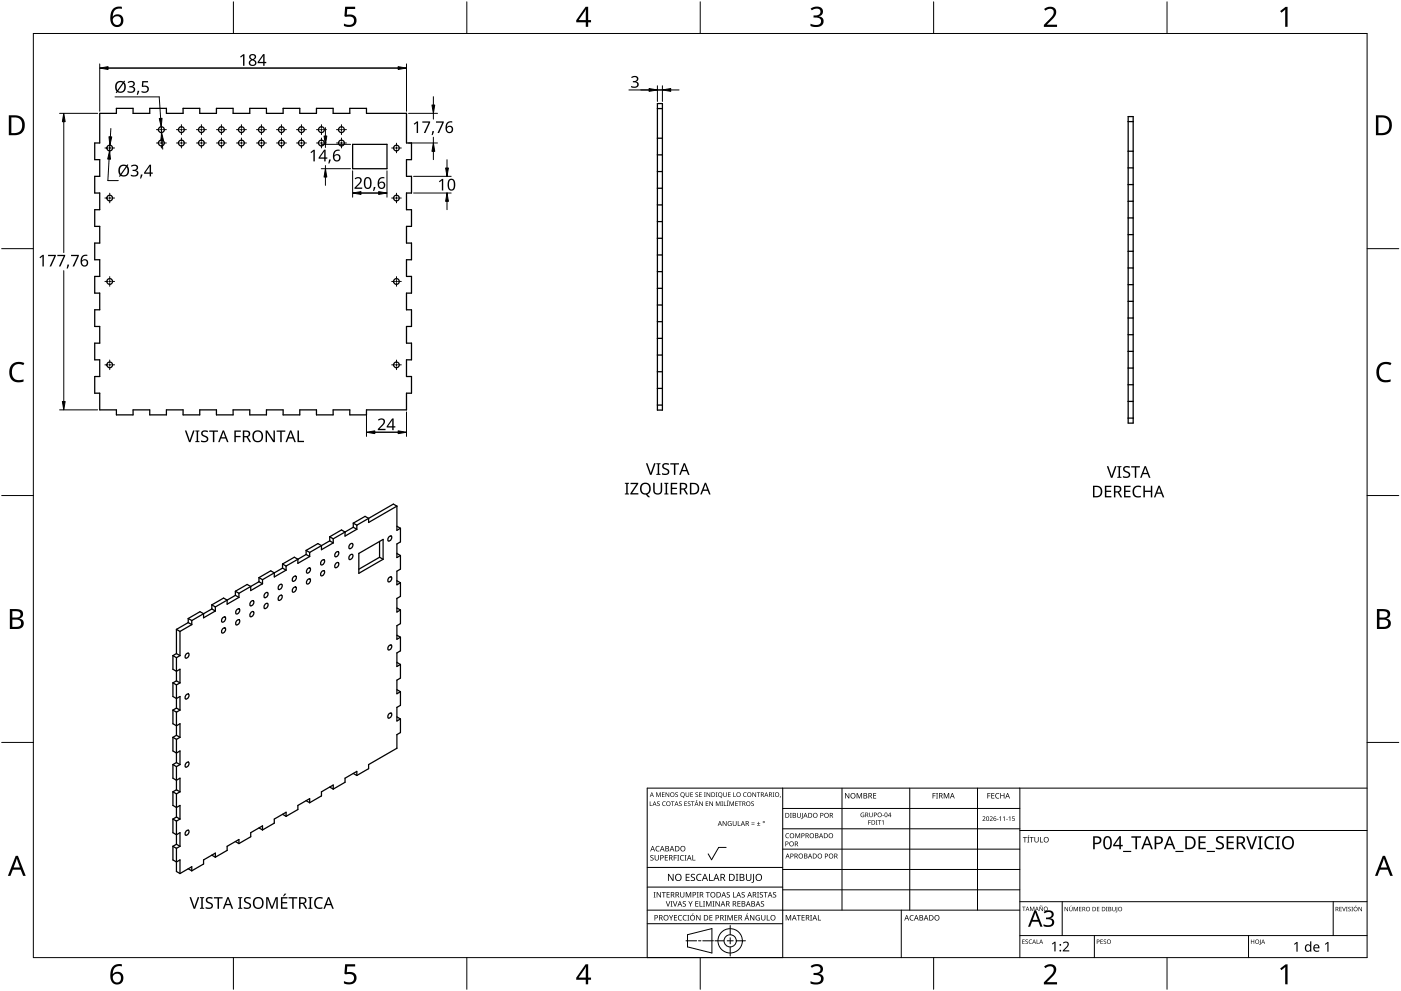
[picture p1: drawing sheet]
<svg xmlns="http://www.w3.org/2000/svg" width="420mm" height="297mm" viewBox="0 0 420 297" stroke-linecap="round" stroke-linejoin="round" font-family="sans-serif">
<g fill="none" stroke="#000" stroke-width=".38">
<path d="M29.9 34h5v-1.5h5v1.5h5v-1.5h5v1.5h5v-1.5h5v1.5h5v-1.5h5v1.5h5v-1.5h5v1.5h5v-1.5h5v1.5h5v-1.5h5v1.5h5v-1.5h5v1.5h12v8.9h1.5v5h-1.5v5h1.5v5h-1.5v5h1.5v5h-1.5v5h1.5v5h-1.5v5h1.5v5h-1.5v5h1.5v5h-1.5v5h1.5v5h-1.5v5h1.5v5h-1.5v5h-12v1.5h-5v-1.5h-5v1.5h-5v-1.5h-5v1.5h-5v-1.5h-5v1.5h-5v-1.5h-5v1.5h-5v-1.5h-5v1.5h-5v-1.5h-5v1.5h-5v-1.5h-5v1.5h-5v-1.5h-5v-5h-1.5v-5h1.5v-5h-1.5v-5h1.5v-5h-1.5v-5h1.5v-5h-1.5v-5h1.5v-5h-1.5v-5h1.5v-5h-1.5v-5h1.5v-5h-1.5v-5h1.5v-5h-1.5v-5h1.5zM197.2 31h1.5v91.9h-1.5zM197.2 32.5h1.5M338.3 36.4h1.5M338.3 34.9h1.5v91.9h-1.5zM105.8 43.3h10.3v7.3h-10.3zM197.2 56.4h1.5M197.2 41.4h1.5M198.7 46.4h-1.5M198.7 51.4h-1.5M338.3 50.3h1.5M338.3 45.3h1.5"/>
<path d="M339.8 55.3h-1.5M197.2 76.4h1.5M197.2 71.4h1.5M198.7 61.4h-1.5M198.7 66.4h-1.5M338.3 65.3h1.5M338.3 60.3h1.5M339.8 75.3h-1.5M339.8 70.3h-1.5M197.2 91.4h1.5M198.7 86.4h-1.5M198.7 81.4h-1.5"/>
<path d="M198.7 96.4h-1.5M338.3 80.3h1.5M338.3 85.3h1.5M338.3 95.3h1.5M339.8 90.3h-1.5M197.2 111.4h1.5M197.2 106.4h1.5M198.7 101.4h-1.5M198.7 116.4h-1.5M338.3 115.3h1.5M338.3 100.3h1.5M339.8 110.3h-1.5"/>
<path d="M339.8 105.3h-1.5M198.7 121.4h-1.5M338.3 120.3h1.5M339.8 125.3h-1.5M103.5 159.5l-1.1-.6-3.5 2M103.5 159.5l-3.6 2M105.9 158l-2.4 1.5M105.9 156.8v1.2M105.9 158l1.1 .6M105.9 156.8l1.1 .6M107 158.6l-3.5 2.1v-1.2M107 157.4v1.2"/>
<path d="M110.5 155.4l-1-.6-3.6 2M110.5 155.4l-3.5 2M119 157.7l1.1 .6M119 151.7l-8.5 4.9v-1.2M119 151.7l-1-.6-7.5 4.3M119 151.7v7.3l1.1-.7M120.1 158.3v4.1l-1.1 .6v4.1l1.1-.6M68.1 179.9l-1-.6-3.6 2M68.1 179.9l-3.5 2M70.6 178.4l-2.5 1.5M70.6 177.2v1.2M70.6 177.2l1.1 .6"/>
<path d="M70.6 178.4l1.1 .7M71.7 179.1l-3.6 2v-1.2M71.7 177.8v1.3M75.2 175.8l-3.5 2M75.2 175.8l-1.1-.6-3.5 2M77.7 173.1l1 .7M77.7 173.1v1.3M77.7 174.4l1 .6M77.7 174.4l-2.5 1.4M78.7 173.8v1.2M78.7 175l-3.5 2v-1.2M79.5 177.8l.5-.2a.82 .82 0 0 1 .2 1 .82 .82 0 0 1-1 .4v-.6z"/>
<path d="M82.3 171.7l-3.6 2.1M82.3 171.7l-1.1-.6-3.5 2M83.8 175.4l.5-.3a.82 .82 0 0 1 .2 1.1 .82 .82 0 0 1-1.1 .3v-.5zM83.8 178.6l.5-.2a.82 .82 0 0 1 .2 1 .82 .82 0 0 1-1.1 .4v-.6zM84.7 169.1l1.1 .6M84.7 170.3l1.1 .6M84.7 169.1v1.2M84.7 170.3l-2.4 1.4M85.8 169.7v1.2M85.8 170.9l-3.5 2v-1.2M88 172.9l.5-.2a.82 .82 0 0 1 .2 1 .82 .82 0 0 1-1 .4v-.6zM88 176.2l.5-.3a.82 .82 0 0 1 .2 1.1 .82 .82 0 0 1-1 .3v-.5z"/>
<path d="M89.3 167.6l-3.5 2.1M89.3 167.6l-1-.6-3.6 2.1M91.8 166.2l1.1 .6M91.8 165v1.2M91.8 165l1.1 .6M91.8 166.2l-2.5 1.4M92.3 173.7l.4-.2a.82 .82 0 0 1 .2 1 .82 .82 0 0 1-1 .4v-.6zM92.3 170.5l.4-.3a.82 .82 0 0 1 .2 1 .82 .82 0 0 1-1 .4v-.5zM92.9 166.8l-3.6 2.1v-1.3M92.9 165.6v1.2M96.4 163.5l-3.5 2.1M96.4 163.5l-1.1-.6-3.5 2.1"/>
<path d="M96.5 171.3l.5-.3a.81 .81 0 0 1 .2 1.1 .81 .81 0 0 1-1 .3v-.5zM96.5 168l.5-.2a.82 .82 0 0 1 .2 1 .82 .82 0 0 1-1 .4v-.6zM98.9 162.1l1 .6M98.9 160.9v1.2M98.9 160.9l1 .6M98.9 162.1l-2.5 1.4M99.9 161.5v1.2M99.9 162.7l-3.5 2.1v-1.3M100.8 165.6l.4-.3a.81 .81 0 0 1 .2 1.1 .81 .81 0 0 1-1 .3v-.5zM100.8 168.9l.4-.3a.82 .82 0 0 1 .2 1 .82 .82 0 0 1-1 .4v-.6zM105 163.1l.5-.2a.82 .82 0 0 1 .2 1 .82 .82 0 0 1-1 .4v-.6zM105 166.4l.5-.3a.82 .82 0 0 1 .2 1.1 .82 .82 0 0 1-1 .3v-.5z"/>
<path d="M107.6 165.9l7.3-4.2v5.9l-7.3 4.2zM113.8 162.3v4.7M113.8 167l-6.2 3.6M113.8 167l1.1 .6M116.7 173.1l.4-.2a.78 .78 0 0 1 .2 1 .78 .78 0 0 1-1 .3v-.5zM116.7 160.9l.4-.3a.8 .8 0 0 1 .2 1.1 .8 .8 0 0 1-1 .3v-.5zM119 174.1l1.1 .6M119 165.9l1.1 .6M120.1 166.5v4.1l-1.1 .6v4.1l1.1-.6M120.1 174.7v4.1l-1.1 .6v4.1l1.1-.7M51.9 196.5v4.1l1 .6 1.1-.6v4.1M51.9 196.5l1 .6"/>
<path d="M52.9 197.1v7M52.9 195.9l-1 .6M52.9 188.7l1.1 .6M52.9 195.9l1.1 .6M52.9 188.7v7.2M54 189.3v7.2M54 196.5l-1.1 .6M55.9 196l.4-.2a.78 .78 0 0 1 .2 1 .78 .78 0 0 1-1 .3v-.5zM56.5 186.6l-3.6 2.1M56.5 185.4l1 .6M56.5 186.6l1 .6M56.5 185.4v1.2"/>
<path d="M57.5 187.2l-3.5 2.1M57.5 186v1.2M61 184l-1-.7-3.5 2.1M61 184l-3.5 2M63.5 182.5l-2.5 1.5M63.5 181.3v1.2M63.5 182.5l1.1 .6M63.5 181.3l1.1 .6M64.6 181.9v1.2M64.6 183.1l-3.6 2.1v-1.2M66.8 188.5l.5-.3a.81 .81 0 0 1 .2 1 .81 .81 0 0 1-1 .4v-.6zM66.8 185.2l.5-.3a.82 .82 0 0 1 .2 1.1 .82 .82 0 0 1-1 .3v-.5z"/>
<path d="M71.1 186l.4-.3a.82 .82 0 0 1 .2 1.1 .82 .82 0 0 1-1 .3v-.5zM71.1 182.7l.4-.2a.81 .81 0 0 1 .2 1 .81 .81 0 0 1-1 .3v-.5zM75.3 180.3l.5-.3a.81 .81 0 0 1 .2 1.1 .81 .81 0 0 1-1 .3v-.5zM75.3 183.5l.5-.2a.81 .81 0 0 1 .2 1 .81 .81 0 0 1-1 .4v-.6zM79.5 181.1l.5-.3a.82 .82 0 0 1 .2 1.1 .82 .82 0 0 1-1 .3v-.5zM116.7 193.6l.4-.3a.78 .78 0 0 1 .2 1 .78 .78 0 0 1-1 .3v-.5zM119 198.6l1.1 .6M119 190.4l1.1 .6M119 182.2l1.1 .6M120.1 182.8v4.1l-1.1 .6v4.1l1.1-.6M120.1 191v4.1l-1.1 .6v4.1l1.1-.6M120.1 199.2v4.1l-1.1 .6v4l1.1-.6"/>
<path d="M51.9 212.8v4.1l1 .6 1.1-.6v4.1M51.9 204.7v4.1l1 .6 1.1-.6v4M51.9 204.7l1 .6M51.9 212.8l1 .7M52.9 205.3v6.9M52.9 213.5v6.9M52.9 212.2l-1 .6M52.9 204.1l-1 .6M52.9 212.2l1.1 .6M52.9 204.1l1.1 .6M54 204.7l-1.1 .6M54 212.8l-1.1 .7"/>
<path d="M55.9 208.3l.4-.3a.79 .79 0 0 1 .2 1 .79 .79 0 0 1-1 .4v-.6zM116.7 214l.4-.3a.79 .79 0 0 1 .2 1 .79 .79 0 0 1-1 .4v-.6zM119 214.9l1.1 .6M119 206.7l1.1 .6M120.1 207.3v4.1l-1.1 .6v4.1l1.1-.6M120.1 215.5v4.1l-1.1 .6v4.1l-8.5 4.9v1.2l-3.5 2M51.9 237.3v4.1l1 .6 1.1-.6v4.1M51.9 221v4.1l1 .6 1.1-.6v4.1M51.9 229.2v4.1l1 .6 1.1-.6v4M51.9 221l1 .6M51.9 237.3l1 .7M51.9 229.2l1 .6"/>
<path d="M52.9 221.6v7M52.9 229.8v6.9M52.9 238v6.9M52.9 228.6l-1 .6M52.9 228.6l1.1 .6M52.9 220.4l1.1 .6M52.9 236.7l1.1 .6M52.9 220.4l-1 .6M52.9 236.7l-1 .6M54 229.2l-1.1 .6M54 221l-1.1 .6M54 237.3l-1.1 .7"/>
<path d="M55.9 228.7l.4-.3a.79 .79 0 0 1 .2 1 .79 .79 0 0 1-1 .4v-.5zM91.8 240l1.1 .6M98.9 235.9l1 .6M99.9 236.5v-1.2l-3.5 2v1.3l-3.5 2M105.9 231.8l1.1 .6M107 232.4v-1.2l-3.5 2.1v1.2l-3.6 2M51.9 245.5v4.1l1 .6 1.1-.6v4.1M51.9 253.7v4.1l1 .6 1.1-.6v4M51.9 245.5l1 .6M51.9 253.7l1 .6M52.9 254.3v6.9l1.1 .6M52.9 246.1v7"/>
<path d="M52.9 253.1l1.1 .6M52.9 244.9l-1 .6M52.9 244.9l1.1 .6M52.9 253.1l-1 .6M54 253.7l-1.1 .6M54 245.5l-1.1 .6M55.9 249.1l.4-.3a.79 .79 0 0 1 .2 1 .79 .79 0 0 1-1 .4v-.5zM63.5 256.3l1.1 .6M64.6 256.9v-1.2l-3.6 2.1v1.2l-3.5 2M70.6 252.2l1.1 .7M71.7 252.9v-1.3l-3.6 2.1v1.2l-3.5 2M77.7 248.2l1 .6"/>
<path d="M78.7 248.8v-1.3l-3.5 2.1v1.2l-3.5 2.1M84.7 244.1l1.1 .6M85.8 244.7v-1.2l-3.5 2v1.2l-3.6 2.1M92.9 240.6v-1.2l-3.6 2v1.2l-3.5 2.1M56.5 260.4l1 .6M57.5 261v-1.2l-3.5 2"/>
<circle cx="48.4" cy="38.9" r=".89"/>
<circle cx="54.4" cy="38.9" r=".88"/>
<circle cx="60.4" cy="38.9" r=".87"/>
<circle cx="66.4" cy="38.9" r=".87"/>
<circle cx="72.4" cy="38.9" r=".88"/>
<circle cx="78.4" cy="38.9" r=".88"/>
<circle cx="84.4" cy="38.9" r=".87"/>
<circle cx="90.4" cy="38.9" r=".89"/>
<circle cx="96.4" cy="38.9" r=".88"/>
<circle cx="102.4" cy="38.9" r=".88"/>
<circle cx="32.9" cy="59.4" r=".85"/>
<circle cx="32.9" cy="44.4" r=".85"/>
<circle cx="48.4" cy="42.9" r=".89"/>
<circle cx="54.4" cy="42.9" r=".88"/>
<circle cx="60.4" cy="42.9" r=".88"/>
<circle cx="66.4" cy="42.9" r=".87"/>
<circle cx="72.4" cy="42.9" r=".89"/>
<circle cx="78.4" cy="42.9" r=".88"/>
<circle cx="84.4" cy="42.9" r=".88"/>
<circle cx="90.4" cy="42.9" r=".89"/>
<circle cx="96.4" cy="42.9" r=".88"/>
<circle cx="102.4" cy="42.9" r=".88"/>
<circle cx="118.9" cy="59.4" r=".86"/>
<circle cx="118.9" cy="44.4" r=".86"/>
<circle cx="32.9" cy="84.4" r=".86"/>
<circle cx="118.9" cy="84.4" r=".86"/>
<circle cx="32.9" cy="109.4" r=".85"/>
<circle cx="118.9" cy="109.4" r=".86"/>
</g>
<path d="M10 10h400v277h-400z" fill="none" stroke="#000" stroke-width=".3"/>
<g fill="none" stroke="#000" stroke-width=".3">
<path d="M70 .5v9.5M140 .5v9.5M210 .5v9.5M280 .5v9.5M350 .5v9.5M.5 74.5h9.5M419.5 74.5h-9.5M.5 148.5h9.5M410 148.5h9.5M10 222.5h-9.5M410 222.5h9.5M70 287v9.5"/>
<path d="M140 287v9.5M210 287v9.5M280 287v9.5M350 287v9.5"/>
</g>
<g fill="#000">
<path d="M103.5 2h3v.7h-2.4l-.1 1.7a2.01 2.01 0 0 1 3 1.7 2.01 2.01 0 0 1-2.8 2l-1.1-.3v-.7a1.93 1.93 0 0 0 3-.6 1.37 1.37 0 0 0-.5-1.4 1.37 1.37 0 0 0-1.4-.1l-.5 .1-.4-.3zM243.1 2.6a2.32 2.32 0 0 1 3.7 .5 1.46 1.46 0 0 1-1.2 1.8 1.59 1.59 0 0 1 1.4 1.8 1.59 1.59 0 0 1-1.8 1.4l-2.1-.3v-.7a2.12 2.12 0 0 0 3.1-.5 1.21 1.21 0 0 0-1.6-1.3h-.6v-.7a1.53 1.53 0 0 0 2.1-1.1 1.49 1.49 0 0 0-2.6-.4zM313.1 2.7a2.03 2.03 0 0 1 2.1-.8 2.03 2.03 0 0 1 1.6 1.7 3.9 3.9 0 0 1-1.6 2.5l-1.2 1.3h3v.7h-3.9v-.6l1.5-1.6a2.56 2.56 0 0 0 1.3-2.9 1.62 1.62 0 0 0-2.4 .2zM383.9 3.3l1.6-1.2h.6v5.9h-.7l.1-5.2-1.2 1zM3.5 109.3a3.3 3.3 0 0 1 3.8-.5l-.3 .7a2.26 2.26 0 0 0-2.6 0 2.26 2.26 0 0 0-.8 2.6 2.12 2.12 0 0 0 3.1 1.7l.4-.1v.7a2.98 2.98 0 0 1-3.4-.4 2.98 2.98 0 0 1-.8-3.3zM413.5 109.3a3.3 3.3 0 0 1 3.8-.5l-.3 .7a2.26 2.26 0 0 0-2.7 0 2.26 2.26 0 0 0-.7 2.6 2.12 2.12 0 0 0 3.1 1.7l.4-.1v.7a2.98 2.98 0 0 1-3.4-.4 2.98 2.98 0 0 1-.8-3.3zM103.5 289h3v.7h-2.4l-.1 1.7a2.01 2.01 0 0 1 3 1.7 2.01 2.01 0 0 1-2.8 2l-1.1-.4v-.6a1.93 1.93 0 0 0 3-.7 1.37 1.37 0 0 0-.5-1.3 1.37 1.37 0 0 0-1.4-.1l-.5 .1-.4-.3zM243.1 289.6a2.32 2.32 0 0 1 3.7 .5 1.46 1.46 0 0 1-1.2 1.8 1.59 1.59 0 0 1 1.4 1.8 1.59 1.59 0 0 1-1.8 1.4l-2.1-.3v-.7a2.12 2.12 0 0 0 3.1-.5 1.21 1.21 0 0 0-1.6-1.4h-.6v-.6a1.53 1.53 0 0 0 2.1-1.1 1.49 1.49 0 0 0-2.6-.4zM313.1 289.7a2.03 2.03 0 0 1 2.1-.8 2.03 2.03 0 0 1 1.6 1.7 3.9 3.9 0 0 1-1.6 2.5l-1.2 1.3h3v.7h-3.9v-.7l1.5-1.5a2.56 2.56 0 0 0 1.3-2.9 1.62 1.62 0 0 0-2.4 .2zM383.9 290.3l1.6-1.2h.6v5.9h-.7l.1-5.2-1.2 1z"/>
<path d="M33.9 2.6a2.88 2.88 0 0 1 2.6-.6v.7a2.02 2.02 0 0 0-2.6 2.3 1.83 1.83 0 0 1 2.5-.3 1.83 1.83 0 0 1 .3 2.6 2.07 2.07 0 0 1-2.5 .6 2.07 2.07 0 0 1-1.1-2.4 4 4 0 0 1 .8-2.9zM33.8 6.2a1.3 1.3 0 0 0 2.6 0 1.3 1.3 0 0 0-2.6 0z"/>
<path d="M175.6 2h.8v4h.9v.7h-.9v1.3h-.7v-1.3h-2.9v-.6zM175.7 2.8l-2.2 3.2h2.2z"/>
<path d="M2.6 34.6h1.9a2.99 2.99 0 0 1 2.9 3 2.99 2.99 0 0 1-3.1 2.9h-1.7zM3.4 35.2v4.7h.8a2.35 2.35 0 0 0 2.4-2.1 2.35 2.35 0 0 0-1.9-2.6z"/>
<path d="M412.6 34.6h1.9a2.68 2.68 0 0 1 2.9 2.9 2.78 2.78 0 0 1-3.1 3h-1.7zM413.4 35.2v4.7h.8a2.35 2.35 0 0 0 2.4-2.1 2.35 2.35 0 0 0-2-2.6z"/>
<path d="M3 182.6h1.7a1.68 1.68 0 0 1 2.2 1.7 1.37 1.37 0 0 1-1.1 1.1 1.61 1.61 0 0 1 1.3 2 1.61 1.61 0 0 1-2 1.1h-2.1zM3.7 185.7v2.2h1.2a1.13 1.13 0 0 0 1.4-1.1 1.13 1.13 0 0 0-1.4-1.1zM3.7 183.2v1.9h1.1a1.02 1.02 0 0 0 1.3-1 1.02 1.02 0 0 0-1.4-.9z"/>
<path d="M412.9 182.6h1.7a1.68 1.68 0 0 1 2.3 1.7 1.37 1.37 0 0 1-1.1 1.1 1.61 1.61 0 0 1 1.3 2 1.61 1.61 0 0 1-2.1 1.1h-2.1zM413.7 185.7v2.2h1.2a1.13 1.13 0 0 0 1.4-1.1 1.13 1.13 0 0 0-1.5-1.1zM413.7 183.2v1.9h1.1a1.02 1.02 0 0 0 1.3-1 1.02 1.02 0 0 0-1.4-.9z"/>
<path d="M4.7 256.5h.7l2.3 6h-.8l-.7-1.8h-2.4l-.7 1.8h-.7zM5 257.3l-.9 2.7h1.9z"/>
<path d="M414.7 256.5h.7l2.3 6h-.8l-.7-1.8h-2.4l-.7 1.8h-.7zM415 257.3l-.9 2.7h1.9z"/>
<path d="M33.9 289.6a2.88 2.88 0 0 1 2.6-.6v.7a2.02 2.02 0 0 0-2.6 2.3 1.83 1.83 0 0 1 2.5-.3 1.83 1.83 0 0 1 .3 2.6 2.07 2.07 0 0 1-2.5 .6 2.07 2.07 0 0 1-1.1-2.4 4 4 0 0 1 .8-2.9zM33.8 293.2a1.3 1.3 0 0 0 2.6 0 1.3 1.3 0 0 0-2.6 0z"/>
<path d="M175.6 289h.8v4h.9v.7h-.9v1.3h-.7v-1.3h-2.9v-.6zM175.7 289.8l-2.2 3.2h2.2z"/>
</g>
<g fill="none" stroke="#000" stroke-width=".3">
<path d="M234.7 236.2v50.8h-40.6v-50.8h215.9M252.5 236.2v36.6M272.8 236.2v36.6M293.2 236.2v36.6M305.9 236.2v50.8M217.8 254h-2.3l-2.1 3.7-1-1.8M234.7 242.3h71.2M234.7 254.5h71.2M305.9 248.4h-71.2M410 248.9h-104.1M194.1 272.8h111.8M219 277.4v2.8"/>
<path d="M234.7 276.9h-40.6M234.7 265.9h-40.6M234.7 260h-40.6M270.3 272.8v14.2M305.9 260.6h-71.2M305.9 266.7h-71.2M305.9 270.3h104.1M318.6 270.3v10.1M399.8 270.3v10.1M205.7 282h3.2M206.2 280.2l7.3-1.9v7.3l-7.3-1.8zM209.5 282h.7"/>
<path d="M214 282h-3.2M214.4 282h2.8M218.1 282h1.8M219 281.1v1.8M219 283.8v2.8M223.6 282h-2.8M328.2 280.4v6.6M374.4 280.4v6.6M410 280.4h-104.1"/>
<circle cx="219" cy="282" r="3.7"/>
<circle cx="219" cy="282" r="1.83"/>
</g>
<g fill="#000">
<path d="M196.8 237.5h.2l.5 1.1 .4-1.1h.3v1.4h-.2v-1.2l-.6 1.2-.5-1.2v1.2h-.1zM198.5 237.5h.8l-.6 .1v.5h.6l-.6 .1v.5l.6 .2h-.8zM199.6 237.5h.2l.7 1.1v-1.1h.2v1.4h-.2l-.7-1.2v1.2h-.2zM202.6 237.6l.4-.1 .3 .2a.34 .34 0 0 0-.5-.1 .34 .34 0 0 0-.1 .5 .34 .34 0 0 0 .5 .1 .44 .44 0 0 1 0 .7 .44 .44 0 0 1-.7-.2 .33 .33 0 0 0 .5 .1 .33 .33 0 0 0 0-.5l-.5-.3zM205.6 237.5h.2v.9a.36 .36 0 0 0 .4 .3 .36 .36 0 0 0 .3-.3v-.9h.2v.9a.53 .53 0 0 1-.5 .5 .53 .53 0 0 1-.6-.5zM207 237.5h.8l-.6 .1v.5h.6l-.6 .1v.5l.6 .2h-.8zM208.6 237.6l.5-.1 .2 .2a.34 .34 0 0 0-.4-.1 .34 .34 0 0 0-.1 .5 .34 .34 0 0 0 .4 .1 .43 .43 0 0 1 0 .7 .43 .43 0 0 1-.7-.2 .33 .33 0 0 0 .5 .1 .33 .33 0 0 0 .1-.5l-.5-.3zM209.7 237.5h.7l-.5 .1v.5h.5l-.5 .1v.5l.5 .2h-.7zM211.1 237.5h.5l-.1 1.2 .1 .2h-.5l.2-.2zM211.9 237.5h.2l.7 1.1v-1.1h.2v1.4h-.2l-.7-1.2v1.2h-.2zM214.7 237.5h.5l-.2 .1 .2 1.3h-.5l.1-.2zM216.9 237.5h.2v.9a.36 .36 0 0 0 .4 .3 .36 .36 0 0 0 .3-.3v-.9h.2v.9a.53 .53 0 0 1-.6 .5 .53 .53 0 0 1-.5-.5z"/>
<path d="M218.3 237.5h.8l-.6 .1v.5h.6l-.6 .1v.5l.6 .2h-.8zM219.9 237.5h.2v1.2l.6 .2h-.8zM223 237.7l.5-.2 .4 .1-.1 .1a.55 .55 0 0 0-.8 .5 .55 .55 0 0 0 .8 .5 .65 .65 0 0 1-.9-.1 .65 .65 0 0 1 .1-.9zM225.7 237.5h.2l.7 1.1v-1.1h.1v1.4h-.2l-.7-1.2v1.2h-.1zM227 237.5h1l-.4 .1v1.3h-.2v-1.3zM231.7 237.5h.5l-.2 .1 .2 1.3h-.5l.2-.2zM234 238.6l.2 .1-.3 .4zM253.4 237.7h.3l.8 1.4v-1.4h.2v1.6h-.2l-.9-1.3v1.3h-.2zM256.9 237.7h.3l.5 1.3 .5-1.3h.3v1.6h-.2v-1.4l-.7 1.4-.5-1.4v1.4h-.2zM261.9 237.7h.9v.2h-.7v.5h.6v.2h-.6v.6h.7v.1h-.9zM279.7 237.7h.9v.2h-.7v.6h.6v.1h-.6v.7h-.2zM280.7 237.7h.6l-.2 .2v1.3l.2 .1h-.6l.2-.1v-1.3z"/>
<path d="M283 237.7h.3l.5 1.3 .6-1.3h.3v1.6h-.2v-1.4l-.7 1.4-.6-1.4v1.4h-.2zM296.1 237.7h.9v.2h-.7v.6h.7v.1h-.7v.7h-.2zM297.3 237.7h.9v.2h-.7v.5h.7v.2h-.7v.6h.7v.1h-.9zM298.7 237.9l.6-.2 .4 .1-.1 .2a.66 .66 0 0 0-.9 .6 .66 .66 0 0 0 .9 .5 .77 .77 0 0 1-1.1-.1 .77 .77 0 0 1 .2-1.1zM300 237.7h.2v.7h.8v-.7h.2v1.6h-.2v-.7h-.8v.7h-.2zM194.9 240.2h.1v1.2l.6 .2h-.7zM195.1 256.4l.6-.1 .3 .1-.1 .1a.38 .38 0 0 0-.5-.1 .38 .38 0 0 0-.1 .5 .38 .38 0 0 0 .4 .2 .51 .51 0 0 1 .1 .8 .51 .51 0 0 1-.8-.2h.1a.41 .41 0 0 0 .6 .1 .41 .41 0 0 0 .1-.6 .41 .41 0 0 0-.6-.1zM196.8 253.8l.6-.3 .4 .1-.1 .2a.65 .65 0 0 0-.9 .6 .65 .65 0 0 0 .9 .6 .77 .77 0 0 1-1-.1 .77 .77 0 0 1 .1-1.1zM196.3 256.3h.2v1a.42 .42 0 0 0 .5 .5 .42 .42 0 0 0 .4-.5v-1h.2v1a.62 .62 0 0 1-.6 .6 .62 .62 0 0 1-.7-.6zM197.1 240.3l.5-.1 .2 .2a.34 .34 0 0 0-.5-.1 .34 .34 0 0 0-.1 .5 .34 .34 0 0 0 .5 .1 .44 .44 0 0 1 0 .7 .44 .44 0 0 1-.7-.2 .33 .33 0 0 0 .5 .1 .33 .33 0 0 0 .1-.5l-.5-.3zM198.8 240.4l.5-.2 .3 .1v.1a.55 .55 0 0 0-.8 .5 .55 .55 0 0 0 .8 .5 .65 .65 0 0 1-1-.1 .65 .65 0 0 1 .2-.9zM199.4 256.3h.9v.2h-.7v.5h.6v.2h-.6v.5h.7v.2h-.9z"/>
<path d="M201.2 240.2h1.1l-.5 .2v1.2h-.2v-1.2zM202.1 256.3h.9v.2h-.7v.5h.6v.2h-.6v.7h-.2zM203.1 256.3h.6l-.2 .2v1.3l.2 .1h-.6l.2-.1v-1.3zM203.7 240.3l.5-.1 .2 .2a.34 .34 0 0 0-.5-.1 .34 .34 0 0 0-.1 .5 .34 .34 0 0 0 .5 .1 .44 .44 0 0 1 0 .7 .44 .44 0 0 1-.7-.2 .33 .33 0 0 0 .5 .1 .33 .33 0 0 0 0-.5l-.4-.3zM204.1 256.5l.6-.2 .4 .1v.1a.66 .66 0 0 0-1 .6 .66 .66 0 0 0 1 .6 .77 .77 0 0 1-1.1-.1 .77 .77 0 0 1 .1-1.1zM205.3 256.3h.6l-.2 .2v1.3l.2 .1h-.6l.2-.1v-1.3zM205.3 240.2h.7l-.6 .2v.4h.6l-.6 .1v.5l.6 .2h-.7zM206.3 240.3l.5-.1 .2 .2a.34 .34 0 0 0-.4-.1 .34 .34 0 0 0-.1 .5 .34 .34 0 0 0 .4 .1 .44 .44 0 0 1 0 .7 .44 .44 0 0 1-.7-.2 .33 .33 0 0 0 .5 .1 .33 .33 0 0 0 .1-.5l-.5-.3zM207.6 256.3h.3v1.4h.7v.2h-1zM207.2 240.2h1l-.4 .2v1.2h-.2v-1.2zM208.9 239.8h.2l-.3 .3zM209.7 240.2h.2l.7 1.2v-1.2h.2v1.4h-.2l-.8-1.2v1.2h-.1z"/>
<path d="M211.7 240.2h.7l-.6 .2v.4h.6l-.6 .1v.5l.6 .2h-.7zM212.7 240.2h.2l.8 1.2v-1.2h.1v1.4h-.2l-.7-1.2v1.2h-.2zM214.7 240.2h.2l.5 1.1 .4-1.1h.3v1.4h-.2v-1.2l-.6 1.2-.5-1.2v1.2h-.1zM216.3 240.2h.5l-.1 .2 .1 1.2h-.5l.2-.1zM217.1 240.2h.2v1.2l.6 .2h-.8zM216.7 246.1h.2l.8 1.2v-1.2h.2v1.5h-.2l-.8-1.2v1.2h-.2zM218.3 239.8h.2l-.4 .3zM218 240.2h.5l-.2 1.3 .2 .1h-.5l.2-.1zM218.4 246.3l1-.1-.2 .1a.6 .6 0 0 0-.8 .5 .6 .6 0 0 0 .8 .6v-.4l-.3-.2h.5v.7a.8 .8 0 0 1-1-.2 .8 .8 0 0 1 0-1zM218.8 240.2h.2l.4 1.1 .5-1.1h.2v1.4h-.1v-1.2l-.6 1.2-.5-1.2v1.2h-.1zM219.8 246.1h.1v.9a.38 .38 0 0 0 .4 .4 .38 .38 0 0 0 .4-.4v-.9h.2v.9a.56 .56 0 0 1-.6 .6 .56 .56 0 0 1-.5-.6zM221.3 246.1h.1v1.3h.7v.2h-.8z"/>
<path d="M220.5 240.2h.8l-.6 .2v.4h.5l-.5 .1v.5l.6 .2h-.8zM221.4 240.2h1l-.4 .2v1.2h-.2v-1.2zM225.4 247l.9 .1zM225.4 246.6l.9 .1zM225.3 240.3l.5-.1 .2 .2a.34 .34 0 0 0-.4-.1 .34 .34 0 0 0-.1 .5 .34 .34 0 0 0 .4 .1 .44 .44 0 0 1 0 .7 .44 .44 0 0 1-.6-.2 .33 .33 0 0 0 .5 .1 .33 .33 0 0 0 0-.5l-.5-.3zM227 247.4l1 .2zM227.4 246.3l.2 .5h.4l-.4 .1v.4l-.2-.4h-.4l.4-.1zM235.7 249.9l1-.1-.5 .1a.59 .59 0 0 0-.4 .8 .59 .59 0 0 0 .8 .3 .69 .69 0 0 1-1-.1 .69 .69 0 0 1 .1-1zM236.9 243.7h.5l-.1 .1v1.2l.1 .1h-.5l.2-.1v-1.2zM238.5 249.8h.3l.4 1.2 .5-1.2h.3v1.4h-.2v-1.3l-.7 1.3-.4-1.3v1.3h-.2zM239 243.7h.2v.9a.38 .38 0 0 0 .4 .4 .38 .38 0 0 0 .4-.4v-.9h.2v.9a.56 .56 0 0 1-.6 .5 .56 .56 0 0 1-.6-.5zM240.5 243.7h.2v1.5l-.4 .3-.1-.2 .3-.1z"/>
<path d="M258.2 243.7l1-.1-.3 .1a.56 .56 0 0 0-.7 .6 .56 .56 0 0 0 .8 .5v-.4l-.3-.2h.5v.7a.74 .74 0 0 1-1-.2 .74 .74 0 0 1 0-1zM260.4 245.8h.8l-.6 .2v.5h.5l-.5 .1v.6h-.2zM260.7 243.6h.2v.8a.35 .35 0 0 0 .3 .4 .35 .35 0 0 0 .4-.4v-.8h.1v.8a.52 .52 0 0 1-.5 .5 .52 .52 0 0 1-.5-.5zM262.7 245.8h.5l-.2 .2 .2 1.2h-.5l.1-.1zM263.3 245.8h1l-.4 .2v1.2h-.2v-1.2zM264.6 244.3l.5 .2zM264.5 246.1l.5-.3v1.4h-.2v-1.2zM294.7 244.8a.49 .49 0 0 1 .8 .1 .49 .49 0 0 1-.4 .7l-.2 .3 .6 .2h-.9l.4-.5a.37 .37 0 0 0 .4-.6 .37 .37 0 0 0-.7-.1zM296.8 244.8a.49 .49 0 0 1 .8 .1 .49 .49 0 0 1-.3 .7l-.3 .3 .7 .2h-.9l.4-.5a.37 .37 0 0 0 .3-.6 .37 .37 0 0 0-.6-.1zM299 245.5l.4 .1zM299.7 245l.5-.3v1.4h-.2v-1.2zM300.8 245l.5-.3v1.4h-.2v-1.2z"/>
<path d="M301.8 245.5l.4 .1zM302.5 245l.5-.3v1.4h-.2v-1.2zM303.6 244.7h.7l-.6 .1v.4a.45 .45 0 0 1 .6 .2 .45 .45 0 0 1-.2 .6 .45 .45 0 0 1-.6-.2 .39 .39 0 0 0 .6 .1 .39 .39 0 0 0 0-.6 .39 .39 0 0 0-.5 0zM306.8 250.9h1.2v.2h-.5v1.4h-.2v-1.4h-.5zM308.5 250.4h.2l-.4 .4zM308.1 250.9h.6l-.2 .1v1.3l.2 .2h-.6l.2-.2v-1.3zM308.8 250.9h1.2v.2h-.5v1.4h-.2v-1.4h-.5zM310.2 250.9h.2v1a.42 .42 0 0 0 .5 .5 .42 .42 0 0 0 .4-.5v-1h.2v1a.62 .62 0 0 1-.6 .6 .62 .62 0 0 1-.7-.6zM311.9 250.9h.2v1.4h.7v.2h-.9zM339.3 250.7h2.9v.4h-1.2v3.4h-.5v-3.4h-1.2zM359.4 250.7h2.2v.4h-1.7v1.2h1.6v.4h-1.6v1.4h1.7v.4h-2.2zM364.9 251a1.84 1.84 0 0 1 2.1-.2l-.2 .4-.4-.1a.74 .74 0 0 0-1.2 .4 .74 .74 0 0 0 .8 .9 1.17 1.17 0 0 1 1 1.5 1.17 1.17 0 0 1-1.6 .7l-.8-.2v-.4l.6 .1a.84 .84 0 0 0 1 .1 .84 .84 0 0 0 .3-1l-.6-.4a1.18 1.18 0 0 1-1-1.8z"/>
<path d="M367.9 250.7h2.1v.4h-1.6v1.2h1.5v.4h-1.5v1.4h1.6v.4h-2.1zM373.7 250.7h.6l1.1 3.3 1.1-3.3h.5l-1.4 3.8h-.5zM377.2 250.7h1.4v.2l-.4 .2v3.1l.4 .1v.2h-1.4v-.2l.5-.1v-3.1l-.5-.2zM379.7 251.2a2.17 2.17 0 0 1 2.4-.4l-.2 .5a1.55 1.55 0 0 0-2 .2 1.55 1.55 0 0 0 0 2 1.51 1.51 0 0 0 2.1 .5v.4a2.03 2.03 0 0 1-2.6-.6 2.03 2.03 0 0 1 .3-2.6zM382.5 250.7h1.4v.2l-.4 .2v3.1l.4 .1v.2h-1.4v-.2l.5-.1v-3.1l-.5-.2zM196 267.4h.6l-.2 .1v1.3l.2 .2h-.6l.2-.2v-1.3zM196.9 267.4h.3l.8 1.3v-1.3h.2v1.6h-.2l-.9-1.3v1.3h-.2zM198.5 267.4h1.2v.2h-.5v1.4h-.2v-1.4h-.5zM199.7 270.1h.2l.4 1.4 .5-1.4h.2l-.6 1.6h-.2zM199.9 267.4h.9v.2h-.7v.5h.7v.1h-.7v.6h.7v.2h-.9zM200.6 274.3h.2l.5 .8 .4-.8h.2l-.5 1v.6h-.2v-.6zM201.1 270.1h.6l-.2 .2v1.3l.2 .1h-.6l.2-.1v-1.3z"/>
<path d="M201.8 270.1h.2l.5 1.4 .4-1.4h.3l-.6 1.6h-.2zM200.3 261.9h.3l1.2 1.8-.1-1.8h.3v2.1h-.3l-1.2-1.7 .1 1.7h-.3zM202.1 274.3h.9v.2h-.7v.5h.7v.1h-.7v.6h.7v.2h-.9zM203.5 274.5l.6-.2h.4l-.1 .2a.66 .66 0 0 0-.9 .6 .66 .66 0 0 0 1 .6 .77 .77 0 0 1-1.1-.1 .77 .77 0 0 1 .1-1.1zM204 267.4h.2v1a.42 .42 0 0 0 .4 .5 .42 .42 0 0 0 .4-.5v-1h.2v1a.62 .62 0 0 1-.6 .6 .62 .62 0 0 1-.6-.6zM204.9 274.5l.6-.2h.5l-.1 .2a.66 .66 0 0 0-1 .6 .66 .66 0 0 0 1 .6 .77 .77 0 0 1-1.1-.1 .77 .77 0 0 1 .1-1.1zM204.8 270.3l.6-.2 .3 .1-.1 .2a.38 .38 0 0 0-.5-.2 .38 .38 0 0 0-.1 .5 .38 .38 0 0 0 .5 .2 .51 .51 0 0 1 0 .8 .51 .51 0 0 1-.8-.2h.1a.41 .41 0 0 0 .6 .1 .41 .41 0 0 0 .1-.5 .41 .41 0 0 0-.5-.2zM205.7 267.4h.3l.5 1.3 .5-1.3h.3v1.6h-.2v-1.4l-.7 1.4-.6-1.4 .1 1.4h-.2zM206.1 274.3h.6l-.2 .1v1.3l.2 .2h-.6l.2-.2v-1.3zM205.6 261.9h1.2v.3h-.9v.6h.9v.3h-.9v.7h.9v.2h-1.2zM206.4 270.1h.3l.4 .8 .4-.8h.2l-.5 1v.6h-.2v-.6zM207.7 273.8h.3l-.5 .3z"/>
<path d="M207.3 262.1l.4-.2 .7 .1-.2 .2a.44 .44 0 0 0-.8 .2 .44 .44 0 0 0 .6 .5l.5 .5-.3 .6a.71 .71 0 0 1-1.1-.3l.3 .1a.47 .47 0 0 0 .8-.3 .47 .47 0 0 0-.6-.5l-.4-.3zM208.5 270.1h.9v.2h-.7v.5h.7v.2h-.7v.6h.7v.1h-.9zM209 267.4h.6l-.2 .1v1.3l.2 .2h-.6l.2-.2v-1.3zM209.1 262.2l.5-.3 .8 .1-.1 .3-.5-.2a.86 .86 0 0 0-.7 1.1 .86 .86 0 0 0 1.2 .6v.2a1.1 1.1 0 0 1-1.4-.4 1.1 1.1 0 0 1 .2-1.4zM209.8 270.1h.2v1.4h.7v.2h-.9zM208.8 274.3h.2l.9 1.3v-1.3h.2v1.6h-.3l-.8-1.4v1.4h-.2zM210.9 270.1h.5l-.2 .2v1.3l.2 .1h-.5l.1-.1v-1.3zM211.7 267.4h1.2v.2h-.5v1.4h-.2v-1.4h-.5zM211.8 270.1h.3l.5 1.3 .5-1.3h.3v1.6h-.2v-1.4l-.7 1.4-.6-1.4v1.4h-.1zM212.6 261.9h.3v1.9h.9v.2h-1.2zM212.8 274.3h.9v.2h-.7v.5h.6v.1h-.6v.6h.7v.2h-.9zM213.7 270.1h.6l-.2 .2v1.3l.2 .1h-.6l.2-.1v-1.3z"/>
<path d="M214.6 270.1h.2l.9 1.4v-1.4h.2v1.6h-.3l-.8-1.3v1.3h-.2zM217.3 274.3h.5l-.1 .1v1.3l.1 .2h-.5l.2-.2v-1.3zM218.2 274.3h.3l.5 1.3 .5-1.3h.3v1.6h-.2v-1.4l-.7 1.4-.6-1.4v1.4h-.1zM218 267.5l.6-.1 .3 .1-.1 .1a.38 .38 0 0 0-.5-.1 .38 .38 0 0 0-.1 .5 .38 .38 0 0 0 .4 .2 .51 .51 0 0 1 .1 .8 .51 .51 0 0 1-.8-.2h.1a.41 .41 0 0 0 .6 .1 .41 .41 0 0 0 .1-.6 .41 .41 0 0 0-.6-.1zM219.8 267.4h.2v1.4h.7v.2h-.9zM220.2 274.3h.9v.2h-.7v.5h.7v.1h-.7v.6h.7v.2h-.9zM220.7 261.9h.7l-.2 .3v1.6l.2 .2h-.7l.2-.2v-1.6zM221.2 270.1h.9v.2h-.7v.5h.6v.2h-.6v.6h.7v.1h-.9zM222.5 267.5l.5-.1 .4 .1-.1 .1a.38 .38 0 0 0-.5-.1 .38 .38 0 0 0-.2 .5 .38 .38 0 0 0 .5 .2 .51 .51 0 0 1 .1 .8 .51 .51 0 0 1-.8-.2h.1a.41 .41 0 0 0 .5 .1 .41 .41 0 0 0 .1-.6 .41 .41 0 0 0-.5-.1zM224.1 273.8h.2l-.5 .3zM223.7 261.9h.3v1.4a.55 .55 0 0 0 .5 .5 .55 .55 0 0 0 .6-.5v-1.4h.2v1.4a.81 .81 0 0 1-.8 .8 .81 .81 0 0 1-.8-.8zM225.9 261.9h.2v2.2l-.2 .4-.4 .1-.1-.3h.3l.2-.2z"/>
<path d="M224.9 274.3h.3l.8 1.3v-1.3h.2v1.6h-.2l-.9-1.4v1.4h-.2zM226.8 274.5l.7-.2h.4l-.1 .2a.67 .67 0 0 0-1 .5 .67 .67 0 0 0 .9 .7v-.5h-.3v-.2h.5v.8a.88 .88 0 0 1-1.2-.1 .88 .88 0 0 1 .1-1.2zM227 267.4h.6l-.2 .1v1.3l.2 .2h-.6l.2-.2v-1.3zM227.9 267.5l.6-.1 .3 .1v.1a.38 .38 0 0 0-.6-.1 .38 .38 0 0 0-.1 .5 .38 .38 0 0 0 .5 .2 .51 .51 0 0 1 0 .8 .51 .51 0 0 1-.8-.2h.1a.41 .41 0 0 0 .6 .1 .41 .41 0 0 0 .1-.6 .41 .41 0 0 0-.5-.1zM228.3 270.3l.5-.2 .3 .1v.2a.38 .38 0 0 0-.5-.2 .38 .38 0 0 0-.2 .5 .38 .38 0 0 0 .5 .2 .51 .51 0 0 1 .1 .8 .51 .51 0 0 1-.8-.2h.1a.41 .41 0 0 0 .5 .1 .41 .41 0 0 0 .1-.5 .41 .41 0 0 0-.5-.2zM228.3 274.3h.2v1a.42 .42 0 0 0 .4 .4 .42 .42 0 0 0 .4-.4v-1h.2v1a.62 .62 0 0 1-.6 .6 .62 .62 0 0 1-.6-.6zM229 267.4h1.2v.2h-.5v1.4h-.2v-1.4h-.5zM230 274.3h.2v1.4h.7v.2h-.9zM231.9 267.5l.5-.1 .4 .1-.1 .1a.38 .38 0 0 0-.5-.1 .38 .38 0 0 0-.2 .5 .38 .38 0 0 0 .5 .2 .51 .51 0 0 1 .1 .8 .51 .51 0 0 1-.8-.2h.1a.41 .41 0 0 0 .5 .1 .41 .41 0 0 0 .2-.6 .41 .41 0 0 0-.6-.1zM235.6 274.3h.3l.5 1.3 .6-1.3h.3v1.6h-.2v-1.4l-.7 1.4-.6-1.4v1.4h-.2zM238.9 274.3h1.3v.2h-.5v1.4h-.2v-1.4h-.6zM240.4 274.3h.9v.2h-.7v.5h.7v.1h-.7v.6h.7v.2h-.9z"/>
<path d="M242.9 274.3h.6l-.2 .1v1.3l.2 .2h-.6l.2-.2v-1.3zM245.3 274.3h.2v1.4h.7v.2h-.9zM273 274.5l.6-.2 .4 .1-.1 .1a.66 .66 0 0 0-.9 .6 .66 .66 0 0 0 .9 .6 .77 .77 0 0 1-1.1-.1 .77 .77 0 0 1 .2-1.1zM306.6 271.8h.9l-.4 .1v1.2h-.1v-1.2zM308.9 271.8h.2l.4 1 .5-1h.2v1.3h-.2v-1.2l-.5 1.2-.5-1.2-.1 1.2zM312 271.5l.6-.1-.2 .3h-.5zM311.7 271.8l.9 1v-1h.1v1.3l-.8-1.1-.2 1.1zM313 273.4a1.74 1.74 0 0 1 1.7-.6 1.74 1.74 0 0 1 1.3 1.3 1.18 1.18 0 0 1-1 1.1 1.3 1.3 0 0 1 1.2 1.5 1.3 1.3 0 0 1-1.5 1.1l-1.7-.2v-.6a1.73 1.73 0 0 0 2.5-.4 .99 .99 0 0 0-1.3-1.1h-.5v-.5a1.13 1.13 0 0 0 1.2-.1 1.13 1.13 0 0 0 .4-1.1 1.42 1.42 0 0 0-2 0zM319.3 271.8l.9 1.1v-1.1h.1v1.3l-.9-1-.1 1zM321.2 271.4l.2 .1-.4 .2zM320.6 271.8h.2v.9a.34 .34 0 0 0 .3 .3 .34 .34 0 0 0 .4-.3v-.9h.1v.9a.5 .5 0 0 1-.5 .4 .5 .5 0 0 1-.5-.4zM322 271.8h.2l.4 1.1 .4-1.1h.3v1.3h-.2v-1.1l-.5 1.1-.5-1.1-.1 1.1z"/>
<path d="M323.6 271.8h.7l-.5 .2v.4h.5l-.5 .1v.5l.5 .1h-.7zM329 271.8h.7l-.6 .2v.4h.6l-.6 .1v.5l.6 .1h-.7zM331.7 271.8h.4l-.1 .2 .1 1.1h-.4l.1-.1zM333.6 271.8h.1v.9a.34 .34 0 0 0 .4 .3 .34 .34 0 0 0 .3-.3v-.9h.2v.9a.5 .5 0 0 1-.5 .4 .5 .5 0 0 1-.5-.4zM334.9 271.8h.2l-.1 1.4-.4 .3 .3-.3zM401.7 271.8h.7l-.6 .2v.4h.6l-.6 .1v.5l.6 .1h-.7zM402.5 271.8h.2l.4 1.1 .3-1.1h.2l-.5 1.3zM403.7 271.8h.4l-.1 .2 .1 1.1h-.4l.1-.1zM404.4 272l.4-.2 .2 .2a.32 .32 0 0 0-.4 0 .32 .32 0 0 0-.1 .4 .32 .32 0 0 0 .5 .1 .41 .41 0 0 1-.1 .6 .41 .41 0 0 1-.6-.2 .31 .31 0 0 0 .5 .2 .31 .31 0 0 0 0-.5l-.4-.3zM405.3 271.8h.5l-.2 1.2 .2 .1h-.5l.1-.1zM406.6 271.4l.2 .1-.4 .2zM407.4 271.8l.9 1.1v-1.1h.1v1.3l-.8-1-.2 1z"/>
<path d="M306.6 281.6h.7l-.6 .2v.4h.6l-.6 .1v.5l.6 .1h-.7zM307.6 281.7l.4-.1 .2 .2a.32 .32 0 0 0-.4-.1 .32 .32 0 0 0-.1 .5 .32 .32 0 0 0 .4 .1l.2 .2-.1 .3-.5 .1-.2-.2a.31 .31 0 0 0 .5 .2 .31 .31 0 0 0 0-.5l-.4-.3zM308.7 281.8l.4-.2 .4 .1-.1 .1a.52 .52 0 0 0-.7 .5 .52 .52 0 0 0 .7 .4 .61 .61 0 0 1-.8 0 .61 .61 0 0 1 .1-.9zM310.9 281.6h.1v1.2l.6 .1h-.7zM315.5 282.9l1.1-.6v2.9h-.4v-2.6l-.5 .5zM318.8 282.6a1.01 1.01 0 0 1 1.6-.1 1.01 1.01 0 0 1-.5 1.6l-.7 .8h1.5v.3h-2v-.3l1.1-1.1a.69 .69 0 0 0 .3-1.1 .69 .69 0 0 0-1.1 .1zM330 281.6h.7l-.5 .2v.4h.5l-.5 .1v.5l.5 .1h-.7zM331 281.7l.5-.1 .2 .2a.32 .32 0 0 0-.4-.1 .32 .32 0 0 0-.1 .5 .32 .32 0 0 0 .4 .1 .41 .41 0 0 1 0 .6 .41 .41 0 0 1-.7-.2 .31 .31 0 0 0 .5 .2 .31 .31 0 0 0 .1-.5l-.5-.3zM375.2 281.6h.1v.6h.7v-.6h.1v1.3h-.1v-.6h-.7v.6h-.1zM377.9 281.6h.2v1.4l-.4 .3 .2-.3zM388.1 283l1.1-.7v3h-.4v-2.6l-.5 .5zM397.3 283l1.1-.7v3h-.3v-2.6l-.6 .5z"/>
<path d="M195.4 237.5l.7 1.4-.4-.5h-.5l-.3 .5zM195.5 237.7l-.2 .6h.4z"/>
<path d="M200.9 238.2a.7 .7 0 0 1 1.4 0 .7 .7 0 0 1-1.4 0zM201.2 238.2a.52 .52 0 0 0 1 0 .52 .52 0 0 0-1 0z"/>
<path d="M204.2 237.7l.5-.2 .5 .2a.81 .81 0 0 1-.3 1.2l.4 .3-.6-.3a.73 .73 0 0 1-.6-.5 .73 .73 0 0 1 .1-.7zM204.2 238.2a.55 .55 0 0 0 1.1 0 .55 .55 0 0 0-1.1 0z"/>
<path d="M213.4 237.5h.4a.62 .62 0 0 1 .7 .7 .64 .64 0 0 1-.7 .7h-.4zM213.5 237.6v1.1h.5l.3-.3-.1-.5z"/>
<path d="M215.5 237.7l.5-.2 .5 .2a.81 .81 0 0 1-.3 1.2l.4 .3-.6-.3a.73 .73 0 0 1-.6-.5 .73 .73 0 0 1 .1-.7zM215.5 238.2a.55 .55 0 0 0 1.1 0 .55 .55 0 0 0-1.1 0z"/>
<path d="M220.7 238.2a.7 .7 0 0 1 1.4 0 .7 .7 0 0 1-1.4 0zM221 238.2a.55 .55 0 0 0 1.1 0 .55 .55 0 0 0-1.1 0z"/>
<path d="M224 238.2a.7 .7 0 0 1 1.4 0 .7 .7 0 0 1-1.4 0zM224.3 238.2a.52 .52 0 0 0 1 0 .52 .52 0 0 0-1 0z"/>
<path d="M228.2 237.5h.4a.4 .4 0 0 1 .5 .3 .4 .4 0 0 1-.3 .5l.4 .6-.6-.6h-.2v.6h-.2zM228.4 237.6v.6h.2a.26 .26 0 0 0 .3-.3 .26 .26 0 0 0-.3-.3z"/>
<path d="M229.7 237.5l.7 1.4-.3-.5h-.6l-.3 .5zM229.8 237.7l-.2 .6h.4z"/>
<path d="M230.6 237.5h.4a.4 .4 0 0 1 .5 .3 .4 .4 0 0 1-.3 .5l.4 .6-.5-.6h-.3v.6h-.2zM230.8 237.6v.6h.2a.26 .26 0 0 0 .3-.3 .26 .26 0 0 0-.3-.3z"/>
<path d="M232.3 238.2a.7 .7 0 0 1 1.4 0 .7 .7 0 0 1-1.4 0zM232.6 238.2a.52 .52 0 0 0 1 0 .52 .52 0 0 0-1 0z"/>
<path d="M254.9 238.5a.85 .85 0 0 1 1.7 0 .85 .85 0 0 1-1.7 0zM255.4 238l-.1 .5a.6 .6 0 0 0 .7 .6 .6 .6 0 0 0 .5-.7 .6 .6 0 0 0-.8-.5z"/>
<path d="M259 237.7h.4a.42 .42 0 0 1 .6 .2 .42 .42 0 0 1-.3 .6 .44 .44 0 0 1 .4 .5 .44 .44 0 0 1-.6 .3h-.5zM259.2 238.6v.6h.3a.31 .31 0 0 0 .4-.3 .31 .31 0 0 0-.4-.3zM259.2 237.9v.5h.3a.28 .28 0 0 0 .3-.3 .28 .28 0 0 0-.4-.2z"/>
<path d="M260.4 237.7h.5a.47 .47 0 0 1 .6 .3 .47 .47 0 0 1-.3 .6l.4 .7h-.2l-.4-.6h-.4v.6h-.2zM260.6 237.9v.6h.3a.31 .31 0 0 0 .4-.3 .31 .31 0 0 0-.4-.3z"/>
<path d="M281.6 237.7h.5a.47 .47 0 0 1 .5 .3 .47 .47 0 0 1-.3 .6l.5 .7h-.3l-.3-.6h-.4v.6h-.2zM281.8 237.9v.6h.3a.31 .31 0 0 0 .4-.3 .31 .31 0 0 0-.4-.3z"/>
<path d="M285.5 237.7h.2l.6 1.6h-.2l-.2-.5h-.6l-.2 .5h-.2zM285.6 237.9l-.3 .7h.6z"/>
<path d="M302.1 237.7h.2l.6 1.6h-.2l-.2-.5h-.6l-.2 .5h-.2zM302.2 237.9l-.3 .8h.5z"/>
<path d="M195.6 253.6h.2l.6 1.6h-.2l-.2-.5h-.6l-.2 .5h-.2zM195.7 253.8l-.2 .7h.5z"/>
<path d="M196.2 240.2l.7 1.4-.3-.4h-.6l-.3 .4zM196.3 240.4l-.2 .6h.4z"/>
<path d="M198 256.3h.7l.3 .4-.1 .5-.7 .1v.6h-.2zM198.2 256.5v.6a.39 .39 0 0 0 .6-.3 .39 .39 0 0 0-.6-.3z"/>
<path d="M198.5 253.6h.2l.6 1.6h-.2l-.2-.5h-.6l-.2 .5h-.2zM198.6 253.8l-.3 .7h.6z"/>
<path d="M199.6 253.6h.4a.42 .42 0 0 1 .6 .2 .42 .42 0 0 1-.3 .5 .44 .44 0 0 1 .4 .6 .44 .44 0 0 1-.6 .3h-.5zM199.8 254.4v.6h.3a.31 .31 0 0 0 .4-.3 .31 .31 0 0 0-.4-.3zM199.8 253.7v.6h.3a.28 .28 0 0 0 .3-.3 .28 .28 0 0 0-.4-.3z"/>
<path d="M200.6 256.3h.5a.47 .47 0 0 1 .6 .3 .47 .47 0 0 1-.3 .6l.4 .7h-.2l-.4-.7h-.4v.7h-.2zM200.8 256.5v.6h.3a.31 .31 0 0 0 .4-.3 .31 .31 0 0 0-.4-.3z"/>
<path d="M199.7 240.9a.7 .7 0 0 1 1.4 0 .7 .7 0 0 1-1.4 0zM200 240.9a.52 .52 0 0 0 1 0 .52 .52 0 0 0-1 0z"/>
<path d="M201.4 253.6h.2l.7 1.6h-.3l-.2-.5h-.6l-.2 .5h-.2zM201.5 253.8l-.2 .7h.5z"/>
<path d="M202.8 240.2l.7 1.4-.3-.4h-.6l-.3 .4zM202.9 240.4l-.2 .6h.4z"/>
<path d="M202.5 253.6h.5a.73 .73 0 0 1 .8 .8 .75 .75 0 0 1-.9 .8h-.4zM202.7 253.7v1.3h.2a.57 .57 0 0 0 .7-.6l-.2-.5z"/>
<path d="M203.9 254.4a.81 .81 0 0 1 1.6 0 .81 .81 0 0 1-1.6 0zM204.4 253.9l-.1 .5a.6 .6 0 0 0 .6 .5 .6 .6 0 0 0 .6-.7 .6 .6 0 0 0-.8-.5z"/>
<path d="M206.6 256.3h.2l.6 1.6h-.2l-.2-.5h-.6l-.2 .5h-.2zM206.7 256.5l-.3 .7h.6z"/>
<path d="M208.8 240.2l.7 1.4-.3-.4h-.6l-.3 .4zM208.9 240.4l-.2 .6h.4z"/>
<path d="M215.8 246.1l.7 1.5-.3-.5h-.6l-.4 .5zM215.9 246.3l-.3 .6h.5z"/>
<path d="M222.6 240.2h.4a.4 .4 0 0 1 .5 .3 .4 .4 0 0 1-.2 .5l.3 .6-.5-.6h-.3v.6h-.2zM222.8 240.4v.5h.2a.26 .26 0 0 0 .3-.3 .26 .26 0 0 0-.3-.2z"/>
<path d="M222.7 246.1l.7 1.5-.3-.5h-.6l-.4 .5zM222.8 246.3l-.2 .6h.4z"/>
<path d="M223.6 246.1h.4a.42 .42 0 0 1 .5 .3 .42 .42 0 0 1-.2 .5l.4 .7h-.2l-.4-.6h-.3v.6h-.2zM223.8 246.3v.5h.2a.28 .28 0 0 0 .4-.3 .28 .28 0 0 0-.4-.2z"/>
<path d="M223.7 240.9a.69 .69 0 0 1 1.3 0 .69 .69 0 0 1-1.3 0zM224 240.9a.52 .52 0 0 0 1 0 .52 .52 0 0 0-1 0z"/>
<path d="M228.8 246.4a.31 .31 0 0 1 .6 0 .31 .31 0 0 1-.6 0zM228.9 246.4a.2 .2 0 0 0 .4 0 .2 .2 0 0 0-.4 0z"/>
<path d="M235.5 252.2h.7l.3 .3-.2 .5-.6 .1v.6h-.2zM235.7 252.4v.6a.35 .35 0 0 0 .6-.3 .35 .35 0 0 0-.6-.3z"/>
<path d="M236.1 255.9l.8 1.4-.4-.4h-.6l-.4 .4zM236.2 256l-.2 .7h.4z"/>
<path d="M235.5 243.7h.5a.65 .65 0 0 1 .7 .7 .68 .68 0 0 1-.7 .7h-.5zM235.7 243.8v1.2l.5-.1 .3-.3v-.5z"/>
<path d="M237.7 243.7h.4a.38 .38 0 0 1 .6 .2 .38 .38 0 0 1-.3 .5 .39 .39 0 0 1 .3 .4 .39 .39 0 0 1-.5 .3h-.5zM237.9 244.4v.6h.3a.28 .28 0 0 0 .4-.3 .28 .28 0 0 0-.4-.3zM237.9 243.8v.5h.3a.25 .25 0 0 0 .3-.3 .25 .25 0 0 0-.3-.2z"/>
<path d="M237.1 255.9h.7l.2 .3-.2 .4-.6 .1v.6h-.1zM237.2 256v.6a.35 .35 0 0 0 .6-.3 .35 .35 0 0 0-.6-.3z"/>
<path d="M236.6 252.9a.75 .75 0 0 1 1.5 0 .75 .75 0 0 1-1.5 0zM236.9 252.9a.55 .55 0 0 0 1.1 0 .55 .55 0 0 0-1.1 0z"/>
<path d="M236.7 250.5a.75 .75 0 0 1 1.5 0 .75 .75 0 0 1-1.5 0zM237 250.5a.55 .55 0 0 0 1.1 0 .55 .55 0 0 0-1.1 0z"/>
<path d="M238.3 255.9h.4a.42 .42 0 0 1 .5 .2 .42 .42 0 0 1-.3 .6l.4 .6h-.2l-.3-.6h-.3v.6h-.2zM238.5 256v.6h.2a.28 .28 0 0 0 .3-.3 .28 .28 0 0 0-.3-.3z"/>
<path d="M238.4 252.2h.4a.42 .42 0 0 1 .5 .3 .42 .42 0 0 1-.3 .5l.4 .7h-.2l-.3-.6h-.3v.6h-.2zM238.6 252.4v.5h.2a.28 .28 0 0 0 .3-.3 .28 .28 0 0 0-.3-.2z"/>
<path d="M239.4 256.6a.73 .73 0 0 1 1.4 0 .73 .73 0 0 1-1.4 0zM239.7 256.6a.55 .55 0 0 0 1.1 0 .55 .55 0 0 0-1.1 0z"/>
<path d="M241.1 255.9h.5a.38 .38 0 0 1 .5 .2 .38 .38 0 0 1-.3 .5 .39 .39 0 0 1 .4 .4 .39 .39 0 0 1-.5 .3h-.6zM241.3 256.6v.6h.3a.28 .28 0 0 0 .4-.3 .28 .28 0 0 0-.4-.3zM241.3 256v.5h.3a.25 .25 0 0 0 .3-.3 .25 .25 0 0 0-.3-.2z"/>
<path d="M240.4 249.8h.3a.49 .49 0 0 1 .6 .6 .49 .49 0 0 1-.8 .3v.5h-.1zM240.5 249.9v.6a.35 .35 0 0 0 .6-.3 .35 .35 0 0 0-.6-.3z"/>
<path d="M241.6 249.8h.4a.42 .42 0 0 1 .5 .2 .42 .42 0 0 1-.3 .6l.4 .6h-.2l-.3-.6h-.3v.6h-.2zM241.8 249.9v.6h.2a.28 .28 0 0 0 .3-.3 .28 .28 0 0 0-.3-.3z"/>
<path d="M241.5 243.7l.7 1.4-.4-.4h-.5l-.4 .4zM241.6 243.9l-.3 .6h.5z"/>
<path d="M242.8 255.9l.8 1.4-.4-.4h-.6l-.3 .4zM242.9 256l-.2 .7h.5z"/>
<path d="M242.4 243.7h.5a.73 .73 0 0 1 .7 .7 .73 .73 0 0 1-.8 .7h-.4zM242.6 243.8v1.2l.5-.1 .3-.3-.1-.5z"/>
<path d="M242.7 250.5a.73 .73 0 0 1 1.4 0 .73 .73 0 0 1-1.4 0zM243 250.5a.55 .55 0 0 0 1.1 0 .55 .55 0 0 0-1.1 0z"/>
<path d="M244.5 249.8h.4a.38 .38 0 0 1 .5 .2 .38 .38 0 0 1-.3 .5 .39 .39 0 0 1 .4 .4 .39 .39 0 0 1-.5 .3h-.5zM244.6 250.5v.6h.3a.28 .28 0 0 0 .4-.3 .28 .28 0 0 0-.4-.3zM244.6 249.9v.5h.3a.25 .25 0 0 0 .3-.3 .25 .25 0 0 0-.3-.2z"/>
<path d="M243.8 255.9h.4a.73 .73 0 0 1 .7 .7 .73 .73 0 0 1-.7 .7h-.4zM244 256v1.2l.5-.1 .2-.3v-.5z"/>
<path d="M243.7 244.4a.75 .75 0 0 1 1.5 0 .75 .75 0 0 1-1.5 0zM244 244.4a.55 .55 0 0 0 1.1 0 .55 .55 0 0 0-1.1 0z"/>
<path d="M245.1 256.6a.73 .73 0 0 1 1.4 0 .73 .73 0 0 1-1.4 0zM245.4 256.6a.55 .55 0 0 0 1.1 0 .55 .55 0 0 0-1.1 0z"/>
<path d="M246.2 249.8l.7 1.4-.4-.4h-.6l-.3 .4zM246.2 249.9l-.2 .7h.5z"/>
<path d="M246 243.7h.4a.49 .49 0 0 1 .5 .6 .49 .49 0 0 1-.7 .3v.5h-.2zM246.2 243.8v.6a.35 .35 0 0 0 .6-.3 .35 .35 0 0 0-.6-.3z"/>
<path d="M247.1 249.8h.4a.65 .65 0 0 1 .8 .7 .68 .68 0 0 1-.8 .7h-.4zM247.3 249.9v1.2l.5-.1 .2-.3v-.5z"/>
<path d="M247.4 255.9h.6l.3 .3-.1 .4-.6 .1v.6h-.2zM247.6 256v.6a.35 .35 0 0 0 .5-.3 .35 .35 0 0 0-.5-.3z"/>
<path d="M247.1 244.4a.73 .73 0 0 1 1.4 0 .73 .73 0 0 1-1.4 0zM247.4 244.4a.55 .55 0 0 0 1.1 0 .55 .55 0 0 0-1.1 0z"/>
<path d="M248.9 243.7h.4a.42 .42 0 0 1 .5 .3 .42 .42 0 0 1-.3 .5l.4 .6h-.2l-.4-.6h-.3v.6h-.1zM249 243.8v.6h.3a.28 .28 0 0 0 .3-.3 .28 .28 0 0 0-.4-.3z"/>
<path d="M248.4 250.5a.73 .73 0 0 1 1.4 0 .73 .73 0 0 1-1.4 0zM248.7 250.5a.55 .55 0 0 0 1.1 0 .55 .55 0 0 0-1.1 0z"/>
<path d="M248.4 256.6a.75 .75 0 0 1 1.5 0 .75 .75 0 0 1-1.5 0zM248.7 256.6a.55 .55 0 0 0 1.1 0 .55 .55 0 0 0-1.1 0z"/>
<path d="M250.2 255.9h.4a.42 .42 0 0 1 .5 .2 .42 .42 0 0 1-.2 .6l.4 .6h-.3l-.3-.6h-.3v.6h-.2zM250.4 256v.6h.2a.28 .28 0 0 0 .4-.3 .28 .28 0 0 0-.4-.3z"/>
<path d="M259.5 243.6h.4a.39 .39 0 0 1 .5 .2 .39 .39 0 0 1-.3 .5l.4 .6-.5-.5h-.3v.5h-.2zM259.7 243.7v.5h.2a.26 .26 0 0 0 .3-.2 .26 .26 0 0 0-.3-.3z"/>
<path d="M261.4 245.8l.8 .1 .3 .6a.63 .63 0 0 1-.7 .7h-.4zM261.6 246v1.1l.4-.1 .3-.3-.1-.5z"/>
<path d="M262.1 243.6h.4a.45 .45 0 0 1 .5 .5 .45 .45 0 0 1-.7 .3v.5h-.2zM262.3 243.7v.6a.33 .33 0 0 0 .5-.3 .33 .33 0 0 0-.5-.3z"/>
<path d="M263.1 244.2a.68 .68 0 0 1 1.3 0 .68 .68 0 0 1-1.3 0zM263.4 244.2a.51 .51 0 0 0 1 0 .51 .51 0 0 0-1 0z"/>
<path d="M265.4 243.6h.5l.2 .3v.7l-.2 .3h-.4l-.2-.3zM265.5 243.8l-.1 .3a.39 .39 0 0 0 0 .6 .39 .39 0 0 0 .6 0 .39 .39 0 0 0 0-.6l-.2-.4z"/>
<path d="M266.9 243.6h.2v.9h.2l-.2 .4-.2-.3h-.6zM266.9 243.7l-.4 .8h.4z"/>
<path d="M295.9 244.8l.4-.1 .3 .3v.7l-.3 .4-.3-.1-.2-.3zM296 244.9l-.1 .3a.39 .39 0 0 0 0 .6 .39 .39 0 0 0 .6 0 .39 .39 0 0 0 0-.6l-.2-.3z"/>
<path d="M298.1 244.8l.6-.1-.5 .2-.1 .5a.46 .46 0 0 1 .7 .2 .46 .46 0 0 1-.5 .6 .46 .46 0 0 1-.4-.6zM298.1 245.6a.3 .3 0 0 0 .6 0 .3 .3 0 0 0-.6 0z"/>
<path d="M312.9 251.7a.81 .81 0 0 1 1.6 0 .81 .81 0 0 1-1.6 0zM313.4 251.2l-.2 .5a.55 .55 0 0 0 .6 .7 .55 .55 0 0 0 .5-.8 .53 .53 0 0 0-.3-.5 .53 .53 0 0 0-.6 .1z"/>
<path d="M327.8 250.7h1.1a1.17 1.17 0 0 1 1.4 1.1 1.44 1.44 0 0 1-2 1.2v1.5h-.5zM328.3 251.1v1.5a.97 .97 0 0 0 1.1 0 .97 .97 0 0 0 .4-1.1l-.5-.4z"/>
<path d="M331.4 250.9a1.34 1.34 0 0 1 1.5 0 1.34 1.34 0 0 1 .5 1.5v.2a1.46 1.46 0 0 1-1.7 1.9 2.75 2.75 0 0 1-.3-3.6zM331.6 251.2l-.2 1.8a.86 .86 0 0 0 .8 1.2 .86 .86 0 0 0 .7-1.2 1.5 1.5 0 0 0-.8-2z"/>
<path d="M335.7 250.6h.4v2.6h.6v.5h-.6v.8h-.4v-.8h-1.9v-.4zM335.7 251.2l-1.4 2h1.4z"/>
<path d="M343.8 250.6h.4l1.5 3.9h-.5l-.4-1.2h-1.6l-.4 1.2h-.5zM344 251.2l-.6 1.7h1.2z"/>
<path d="M346.3 250.7h1a1.17 1.17 0 0 1 1.5 1.1 1.44 1.44 0 0 1-2 1.2v1.5h-.5zM346.8 251.1v1.5a.97 .97 0 0 0 1.1 0 .97 .97 0 0 0 .3-1.1l-.5-.4z"/>
<path d="M350.6 250.6h.4l1.5 3.9h-.5l-.5-1.2h-1.5l-.5 1.2h-.5zM350.8 251.2l-.6 1.7h1.2z"/>
<path d="M355.5 250.7h1.2a1.94 1.94 0 0 1 1.9 2 1.94 1.94 0 0 1-2.1 1.8h-1zM355.9 251.1v3h.6a1.52 1.52 0 0 0 1.6-1.4 1.52 1.52 0 0 0-1.5-1.6z"/>
<path d="M370.9 250.7h1.1a1.12 1.12 0 0 1 1.3 .7 1.12 1.12 0 0 1-.7 1.4l1.1 1.7h-.6l-.9-1.6h-.8v1.6h-.5zM371.4 251.1v1.4h.6a.74 .74 0 0 0 .9-.7 .74 .74 0 0 0-1-.7z"/>
<path d="M384.9 251.1a1.82 1.82 0 0 1 2.1-.4 1.82 1.82 0 0 1 1.1 1.9 1.86 1.86 0 0 1-2.2 2 1.86 1.86 0 0 1-1.4-2.7zM385.4 251.3l-.4 1.3a1.35 1.35 0 0 0 1.5 1.6 1.35 1.35 0 0 0 1-2 1.27 1.27 0 0 0-.8-1.1 1.27 1.27 0 0 0-1.3 .2z"/>
<path d="M196.3 274.3h.4a.54 .54 0 0 1 .6 .6 .54 .54 0 0 1-.8 .4v.6h-.2zM196.5 274.4v.7a.39 .39 0 0 0 .6-.3 .39 .39 0 0 0-.6-.4z"/>
<path d="M197.7 274.3h.4a.47 .47 0 0 1 .6 .3 .47 .47 0 0 1-.3 .6l.4 .7h-.2l-.4-.7h-.3v.7h-.2zM197.9 274.5v.6h.2a.31 .31 0 0 0 .4-.4 .31 .31 0 0 0-.4-.2z"/>
<path d="M198.9 275.1a.81 .81 0 0 1 1.6 0 .81 .81 0 0 1-1.6 0zM199.4 274.6a.62 .62 0 0 0-.2 1 .62 .62 0 0 0 1-.2v-.1a.58 .58 0 0 0-.1-.7 .58 .58 0 0 0-.7 0z"/>
<path d="M201.2 267.4h.4a.47 .47 0 0 1 .6 .3 .47 .47 0 0 1-.3 .6l.4 .7h-.2l-.4-.7h-.3v.7h-.2zM201.4 267.6v.6h.2a.31 .31 0 0 0 .4-.3 .31 .31 0 0 0-.4-.3z"/>
<path d="M202.6 267.4h.4a.47 .47 0 0 1 .6 .3 .47 .47 0 0 1-.3 .6l.5 .7h-.3l-.4-.7h-.3v.7h-.2zM202.8 267.6v.6h.2a.31 .31 0 0 0 .4-.3 .31 .31 0 0 0-.4-.3z"/>
<path d="M203.8 270.1h.2l.6 1.6h-.2l-.2-.5h-.6l-.2 .5h-.2zM203.9 270.3l-.3 .7h.5z"/>
<path d="M202.7 262.2a1.02 1.02 0 0 1 1.5 .1 1.02 1.02 0 0 1-.3 1.5 1.02 1.02 0 0 1-1.4-.5zM203 262.3a.83 .83 0 0 0-.3 1.2 .83 .83 0 0 0 1.2 .2l.1-.2a.81 .81 0 0 0 0-1.1 .81 .81 0 0 0-1-.1z"/>
<path d="M206.8 275.1a.81 .81 0 0 1 1.6 0 .81 .81 0 0 1-1.6 0zM207.3 274.6a.62 .62 0 0 0-.1 1 .62 .62 0 0 0 1-.2v-.1a.58 .58 0 0 0-.1-.7 .58 .58 0 0 0-.8 0z"/>
<path d="M207.7 267.4h.7l.4 .4-.2 .4-.7 .2v.6h-.2zM207.9 267.6v.6a.39 .39 0 0 0 .6-.3 .39 .39 0 0 0-.6-.3z"/>
<path d="M209.9 267.4h.4a.47 .47 0 0 1 .6 .3 .47 .47 0 0 1-.3 .6l.4 .7h-.2l-.4-.7h-.3v.7h-.2zM210.1 267.6v.6h.2a.31 .31 0 0 0 .4-.3 .31 .31 0 0 0-.4-.3z"/>
<path d="M211.3 261.9h.2l.8 2.1h-.2l-.3-.6h-.8l-.3 .6h-.2zM211.4 262.2l-.3 1h.6z"/>
<path d="M211.1 274.3h.5a.81 .81 0 0 1 .8 .8 .81 .81 0 0 1-.8 .8h-.5zM211.3 274.4v1.3h.2a.64 .64 0 0 0 .7-.6 .64 .64 0 0 0-.6-.7z"/>
<path d="M212.9 268.2a.81 .81 0 0 1 1.6 0 .81 .81 0 0 1-1.6 0zM213.4 267.7a.62 .62 0 0 0-.1 1 .62 .62 0 0 0 1-.2v-.1a.58 .58 0 0 0-.1-.7 .58 .58 0 0 0-.8 0z"/>
<path d="M214.7 261.9h.3l.8 2.1h-.3l-.2-.6h-.9l-.2 .6h-.3zM214.8 262.2l-.3 1h.7z"/>
<path d="M214.6 274.3h.4a.54 .54 0 0 1 .6 .6 .54 .54 0 0 1-.8 .4v.6h-.2zM214.8 274.4v.7a.39 .39 0 0 0 .6-.3 .39 .39 0 0 0-.6-.4z"/>
<path d="M216 274.3h.4a.47 .47 0 0 1 .6 .3 .47 .47 0 0 1-.3 .6l.4 .7h-.2l-.4-.7h-.3v.7h-.2zM216.2 274.5v.6h.2a.31 .31 0 0 0 .4-.4 .31 .31 0 0 0-.4-.2z"/>
<path d="M214.9 267.4h.5a.73 .73 0 0 1 .8 .8 .75 .75 0 0 1-.9 .8h-.4zM215.1 267.6v1.2h.2a.58 .58 0 0 0 .7-.6l-.2-.5z"/>
<path d="M216.1 261.9h.5a.61 .61 0 0 1 .8 .5 .61 .61 0 0 1-.4 .7l.6 .9h-.3l-.5-.8h-.5v.8h-.2zM216.3 262.2v.8h.3a.4 .4 0 0 0 .5-.4 .4 .4 0 0 0-.5-.4z"/>
<path d="M216.7 270.1h.2l.6 1.6h-.2l-.2-.5h-.6l-.2 .5h-.2zM216.8 270.3l-.3 .7h.6z"/>
<path d="M217 267.4h.1l.7 1.6h-.2l-.2-.5h-.7l-.2 .5h-.2zM217.1 267.6l-.3 .7h.5z"/>
<path d="M217.7 270.1h.5a.47 .47 0 0 1 .6 .3 .47 .47 0 0 1-.3 .6l.4 .7h-.2l-.4-.6h-.3v.6h-.3zM218 270.3v.6h.2a.31 .31 0 0 0 .4-.3 .31 .31 0 0 0-.4-.3z"/>
<path d="M219.7 270.1h.5a.47 .47 0 0 1 .6 .3 .47 .47 0 0 1-.3 .6l.4 .7h-.2l-.4-.6h-.3v.6h-.3zM220 270.3v.6h.2a.31 .31 0 0 0 .4-.3 .31 .31 0 0 0-.4-.3z"/>
<path d="M218.7 261.9h.6a1.05 1.05 0 0 1 1.1 1.1 1.05 1.05 0 0 1-1.1 1h-.6zM218.9 262.2v1.6h.3a.83 .83 0 0 0 .9-.8 .83 .83 0 0 0-.8-.8z"/>
<path d="M221.5 274.3h.4a.47 .47 0 0 1 .6 .3 .47 .47 0 0 1-.3 .6l.4 .7h-.2l-.4-.7h-.3v.7h-.2zM221.7 274.5v.6h.2a.31 .31 0 0 0 .4-.4 .31 .31 0 0 0-.4-.2z"/>
<path d="M221.8 261.9h.6a.54 .54 0 0 1 .8 .3 .54 .54 0 0 1-.4 .7 .57 .57 0 0 1 .5 .7 .57 .57 0 0 1-.7 .4h-.8zM222.1 263.1v.7h.4a.4 .4 0 0 0 .5-.4 .4 .4 0 0 0-.5-.3zM222.1 262.2v.6h.4a.36 .36 0 0 0 .4-.3 .36 .36 0 0 0-.5-.3z"/>
<path d="M221.4 267.4h.2l.6 1.6h-.2l-.2-.5h-.6l-.2 .5h-.2zM221.5 267.6l-.2 .7h.5z"/>
<path d="M222.4 270.1h.5a.42 .42 0 0 1 .6 .2 .42 .42 0 0 1-.3 .6 .44 .44 0 0 1 .3 .5 .44 .44 0 0 1-.5 .3h-.6zM222.6 271v.6h.4a.31 .31 0 0 0 .3-.3 .31 .31 0 0 0-.4-.3zM222.6 270.3v.5h.3a.28 .28 0 0 0 .4-.3 .28 .28 0 0 0-.4-.2z"/>
<path d="M223.9 274.3h.2l.6 1.6h-.2l-.2-.5h-.6l-.2 .5h-.2zM224 274.5l-.3 .7h.5z"/>
<path d="M224.3 270.1h.2l.6 1.6h-.2l-.2-.5h-.6l-.2 .5h-.2zM224.4 270.3l-.3 .7h.6z"/>
<path d="M224.7 267.4h.2l.6 1.6h-.2l-.2-.5h-.6l-.2 .5h-.2zM224.8 267.6l-.2 .7h.5z"/>
<path d="M225.3 270.1h.5a.42 .42 0 0 1 .6 .2 .42 .42 0 0 1-.3 .6 .44 .44 0 0 1 .4 .5 .44 .44 0 0 1-.6 .3h-.6zM225.5 271v.6h.4a.31 .31 0 0 0 .4-.3 .31 .31 0 0 0-.4-.3zM225.5 270.3v.5h.3a.28 .28 0 0 0 .4-.3 .28 .28 0 0 0-.4-.2z"/>
<path d="M225.8 267.4h.4a.47 .47 0 0 1 .6 .3 .47 .47 0 0 1-.3 .6l.4 .7h-.2l-.4-.7h-.3v.7h-.2zM226 267.6v.6h.2a.31 .31 0 0 0 .4-.3 .31 .31 0 0 0-.4-.3z"/>
<path d="M227.2 270.1h.2l.6 1.6h-.2l-.2-.5h-.6l-.2 .5h-.2zM227.3 270.3l-.2 .7h.5z"/>
<path d="M226.8 262.2a1.02 1.02 0 0 1 1.6 .1 1.02 1.02 0 0 1-.3 1.5 1.02 1.02 0 0 1-1.5-.5zM227.1 262.3a.83 .83 0 0 0-.2 1.2 .83 .83 0 0 0 1.1 .2l.2-.2a.81 .81 0 0 0-.1-1.1 .81 .81 0 0 0-1-.1z"/>
<path d="M230.9 267.4h.1l.7 1.6h-.2l-.2-.5h-.7l-.2 .5h-.2zM230.9 267.6l-.2 .7h.5z"/>
<path d="M230.9 275.1a.85 .85 0 0 1 1.7 0 .85 .85 0 0 1-1.7 0zM231.5 274.6a.62 .62 0 0 0-.2 1 .62 .62 0 0 0 1-.2v-.1a.58 .58 0 0 0-.1-.7 .58 .58 0 0 0-.7 0z"/>
<path d="M238.1 274.3h.2l.6 1.6h-.2l-.2-.5h-.6l-.2 .5h-.2zM238.2 274.5l-.3 .7h.6z"/>
<path d="M241.7 274.3h.4a.47 .47 0 0 1 .6 .3 .47 .47 0 0 1-.3 .6l.4 .7h-.2l-.4-.7h-.3v.7h-.2zM241.9 274.5v.6h.2a.31 .31 0 0 0 .4-.4 .31 .31 0 0 0-.4-.2z"/>
<path d="M244.3 274.3h.1l.7 1.6h-.2l-.2-.5h-.7l-.2 .5h-.2zM244.3 274.5l-.2 .7h.5z"/>
<path d="M271.8 274.3h.2l.6 1.6h-.2l-.2-.5h-.6l-.2 .5h-.2zM271.9 274.5l-.2 .7h.5z"/>
<path d="M274.7 274.3h.2l.6 1.6h-.2l-.2-.5h-.6l-.2 .5h-.2zM274.8 274.5l-.3 .7h.6z"/>
<path d="M275.8 274.3h.4a.42 .42 0 0 1 .6 .2 .42 .42 0 0 1-.3 .6 .44 .44 0 0 1 .4 .5 .44 .44 0 0 1-.6 .3h-.5zM276 275.2v.5h.3a.31 .31 0 0 0 .4-.3 .31 .31 0 0 0-.4-.2zM276 274.5v.5h.3a.28 .28 0 0 0 .3-.3 .28 .28 0 0 0-.4-.2z"/>
<path d="M277.6 274.3h.2l.7 1.6h-.3l-.2-.5h-.6l-.2 .5h-.2zM277.7 274.5l-.2 .7h.5z"/>
<path d="M278.7 274.3h.5a.81 .81 0 0 1 .8 .8 .81 .81 0 0 1-.9 .8h-.4zM278.9 274.5v1.2h.2a.64 .64 0 0 0 .7-.6 .64 .64 0 0 0-.7-.6z"/>
<path d="M280.1 275.1a.81 .81 0 0 1 1.6 0 .81 .81 0 0 1-1.6 0zM280.6 274.6l-.1 .5a.6 .6 0 0 0 .6 .5 .6 .6 0 0 0 .6-.7 .6 .6 0 0 0-.8-.4z"/>
<path d="M308.1 271.8l.6 1.3-.3-.4h-.5l-.3 .4zM308.1 271.9l-.2 .6h.5z"/>
<path d="M310.9 271.8l.6 1.3-.3-.4h-.5l-.3 .4zM310.9 271.9l-.2 .6h.5z"/>
<path d="M310.2 272.9h.6l1.9 4.9h-.7l-.6-1.5h-1.9l-.6 1.5h-.6zM310.5 273.5l-.8 2.2h1.5z"/>
<path d="M312.9 272.4a.65 .65 0 0 1 1.3 0 .65 .65 0 0 1-1.3 0zM313.2 272.4a.5 .5 0 0 0 1 0 .5 .5 0 0 0-1 0z"/>
<path d="M324.6 271.8h.4a.37 .37 0 0 1 .4 .3 .37 .37 0 0 1-.2 .4l.4 .6-.5-.5h-.3v.5h-.2zM324.8 272v.5h.2a.25 .25 0 0 0 .3-.3 .25 .25 0 0 0-.3-.2z"/>
<path d="M325.6 272.5a.65 .65 0 0 1 1.3 0 .65 .65 0 0 1-1.3 0zM325.9 272.5a.49 .49 0 0 0 .9 0 .49 .49 0 0 0-.9 0z"/>
<path d="M327.7 271.8l.7 .1 .3 .6a.6 .6 0 0 1-.7 .6h-.3zM327.8 272v1l.5-.1 .2-.7z"/>
<path d="M330.5 271.8l.7 .1 .3 .6a.6 .6 0 0 1-.7 .6h-.3zM330.6 272v1l.5-.1 .2-.7z"/>
<path d="M332.4 271.8h.4a.33 .33 0 0 1 .4 .2 .33 .33 0 0 1-.2 .4 .35 .35 0 0 1 .3 .5 .35 .35 0 0 1-.4 .2h-.5zM332.6 272.5v.5h.2a.24 .24 0 0 0 .3-.3 .24 .24 0 0 0-.3-.2zM332.6 272v.4l.4-.1v-.3z"/>
<path d="M335.2 272.5a.65 .65 0 0 1 1.3 0 .65 .65 0 0 1-1.3 0zM335.5 272.5a.5 .5 0 0 0 1 0 .5 .5 0 0 0-1 0z"/>
<path d="M400.6 271.8h.3a.37 .37 0 0 1 .5 .3 .37 .37 0 0 1-.3 .4l.4 .6-.5-.5h-.3v.5h-.1zM400.7 272v.5h.2a.25 .25 0 0 0 .3-.3 .25 .25 0 0 0-.3-.2z"/>
<path d="M405.8 272.5a.65 .65 0 0 1 1.3 0 .65 .65 0 0 1-1.3 0zM406.1 272.5a.5 .5 0 0 0 1 0 .5 .5 0 0 0-1 0z"/>
<path d="M310.1 281.6l.6 1.3-.3-.4h-.5l-.3 .4zM310.1 281.8l-.2 .6h.4z"/>
<path d="M312.2 281.6l.6 1.3-.3-.4h-.5l-.3 .4zM312.2 281.8l-.2 .6h.4z"/>
<path d="M328.9 281.6l.7 .1 .1 .2-.1 .4-.5 .1v.5h-.2zM329.1 281.8v.5a.31 .31 0 0 0 .5-.3 .31 .31 0 0 0-.5-.2z"/>
<path d="M331.9 282.3a.65 .65 0 0 1 1.3 0 .65 .65 0 0 1-1.3 0zM332.1 282.3a.5 .5 0 0 0 1 0 .5 .5 0 0 0-1 0z"/>
<path d="M376.3 282.3a.65 .65 0 0 1 1.3 0 .65 .65 0 0 1-1.3 0zM376.6 282.3a.5 .5 0 0 0 1 0 .5 .5 0 0 0-1 0z"/>
<path d="M378.7 281.6l.7 1.3-.3-.4h-.5l-.4 .4zM378.8 281.8l-.2 .6h.4z"/>
<path d="M391.7 283.2l.6-.2 .6 .4v-1.2h.4v3.1h-.3l-.1-.3a.96 .96 0 0 1-1.2 .1 .96 .96 0 0 1-.4-1.2zM391.9 283.5l-.2 .7a.65 .65 0 0 0 .6 .8 .8 .8 0 0 0 .6-1 .8 .8 0 0 0-1-.5z"/>
<path d="M394.1 283.3a.94 .94 0 0 1 1.2-.2 .94 .94 0 0 1 .4 1.1h-1.5a.83 .83 0 0 0 .5 .8 .83 .83 0 0 0 .9-.2v.4a1.19 1.19 0 0 1-1.6-.3 1.19 1.19 0 0 1 .1-1.6zM394.4 283.5l-.2 .4h1.1l-.3-.5z"/>
<circle cx="318" cy="285" r=".27"/>
<circle cx="318" cy="283.2" r=".27"/>
</g>
<path d="M336.8 255.2h2.4M352.5 255.2h2.4M361.9 255.2h2.5" fill="none" stroke="#000" stroke-width=".35"/>
<g fill="#000">
<path d="M72 17l1-.8h.3v3.5h-.4v-3l-.7 .6zM38.3 24.6a1.25 1.25 0 0 1 1.2-.4 1.25 1.25 0 0 1 .9 .9l-.1 .6-.6 .3a.98 .98 0 0 1 .8 1.2 .98 .98 0 0 1-1.3 .6l-.9-.2v-.4l.4 .2a.81 .81 0 0 0 1.1 0 .81 .81 0 0 0 .2-1l-1.2-.2v-.4a.76 .76 0 0 0 .9-.1 .76 .76 0 0 0 .1-.9l-.7-.2-.6 .3zM41.3 27.2l.5 .1-.5 1.1h-.3zM42.7 24.3h1.7v.4h-1.4l-.1 1 .6-.1a1.13 1.13 0 0 1 1.1 1.4 1.13 1.13 0 0 1-1.5 .8l-.7-.2v-.4l.2 .1a.89 .89 0 0 0 1.3 .1 .89 .89 0 0 0 .1-1.2l-1.5-.3zM124.1 37.1l.9-.7h.4v3.5h-.4v-3.1l-.7 .6zM126.7 36.4h2.3l-1.4 3.5h-.5l1.4-3.1h-1.8zM129.7 39.3l.5 .1-.5 1.1h-.3zM130.8 36.4h2.3l-1.4 3.5h-.5l1.4-3.1h-1.8zM189.3 23.1a1.21 1.21 0 0 1 1.3-.4 1.21 1.21 0 0 1 .8 1.1l-.2 .5-.5 .2a.98 .98 0 0 1 .9 1.2 .98 .98 0 0 1-1.4 .6l-.9-.2v-.4l.4 .2a.81 .81 0 0 0 1.1 0 .81 .81 0 0 0 .2-1l-1.2-.2v-.4a.76 .76 0 0 0 .9-.1 .76 .76 0 0 0 .1-.9l-.7-.2-.6 .3zM39.2 49.7a1.25 1.25 0 0 1 1.3-.4 1.25 1.25 0 0 1 .9 .9l-.2 .6-.5 .2a.98 .98 0 0 1 .8 1.3 .98 .98 0 0 1-1.3 .6l-1-.2v-.4l.5 .2a.81 .81 0 0 0 1 0 .81 .81 0 0 0 .2-1l-1.1-.2v-.4a.76 .76 0 0 0 .9-.1 .76 .76 0 0 0 .1-1l-.7-.1-.6 .3zM42.2 52.3l.5 .1-.4 1.1h-.3zM93.1 45.6l1-.7h.3v3.5h-.4v-3.1l-.7 .6z"/>
<path d="M98.7 47.8l.5 .1-.4 1.1h-.3zM106.4 53.5a1.21 1.21 0 0 1 1.9-.1 1.21 1.21 0 0 1-.5 1.9l-.9 .9h1.7v.4h-2.3v-.4l1.3-1.2a.83 .83 0 0 0 .3-1.3 .83 .83 0 0 0-1.3 .1zM112.1 56l.5 .1-.4 1.1h-.3zM131.6 54.3l1-.7h.3v3.5h-.4v-3l-.6 .5zM11.8 77.1l1-.7h.3v3.5h-.4v-3.1l-.6 .6zM14.4 76.4h2.4l-1.5 3.5h-.4l1.4-3.1h-1.9zM17.2 76.4h2.3l-1.4 3.5h-.4l1.4-3.1h-1.9zM20.2 79.3l.5 .1-.4 1.1h-.3zM21.3 76.4h2.3l-1.4 3.5h-.4l1.4-3.1h-1.9zM55.4 129h.5l1 3 1-3h.5l-1.3 3.5h-.4zM58.6 129h1.2v.3l-.4 .1v2.8l.4 .1v.2h-1.2v-.2l.4-.1v-2.8l-.4-.1zM60.5 129.4a1.65 1.65 0 0 1 1.9-.2l-.1 .4-.5-.2a.66 .66 0 0 0-1 .4 .66 .66 0 0 0 .7 .8 1.05 1.05 0 0 1 .9 1.3 1.05 1.05 0 0 1-1.5 .7l-.6-.2v-.4l.7 .2a.69 .69 0 0 0 1-.5 .69 .69 0 0 0-.8-.8 1.01 1.01 0 0 1-.7-1.5z"/>
<path d="M62.8 129h2.6v.4h-1.1v3.1h-.5v-3.1h-1zM70.3 129h1.9v.4h-1.5v1.3h1.4v.3h-1.4v1.5h-.4zM79.7 129h.5l1.8 2.9v-2.9h.4v3.5h-.5l-1.8-2.9v2.9h-.4zM82.9 129h2.7v.4h-1.1v3.1h-.5v-3.1h-1.1zM89.2 129h.5v3.1h1.5v.4h-2zM113.3 125.8a1.21 1.21 0 0 1 2 0 1.21 1.21 0 0 1-.5 1.8l-1 .9h1.8v.4h-2.3v-.3l1.3-1.3a.83 .83 0 0 0 .3-1.3 .83 .83 0 0 0-1.3 .1zM193.7 138.8h.5l1 3 1-3h.4l-1.2 3.5h-.5zM331.9 139.7h.5l1 3 1-3h.5l-1.3 3.5h-.4zM187.4 144.7h1.2v.3l-.4 .1v2.8l.4 .1v.2h-1.2v-.2l.4-.1v-2.8l-.4-.1zM189.1 144.7h2.3v.4l-1.8 2.7h1.9v.4h-2.5v-.3l1.9-2.8h-1.8zM196.8 138.8h1.3v.3l-.4 .1v2.8l.4 .1v.2h-1.3v-.2l.4-.1v-2.8l-.4-.1zM195.9 144.7h.4v2.3a.9 .9 0 0 0 .9 .9 .9 .9 0 0 0 .9-.9v-2.3h.5v2.3a1.34 1.34 0 0 1-1.4 1.3 1.34 1.34 0 0 1-1.3-1.3z"/>
<path d="M199.2 144.7h1.3v.3l-.4 .1v2.8l.4 .1v.2h-1.3v-.2l.4-.1v-2.8l-.4-.1zM198.8 139.2a1.65 1.65 0 0 1 1.9-.2l-.2 .4-.4-.2a.66 .66 0 0 0-1.1 .4 .66 .66 0 0 0 .8 .8l.3 .1a1.03 1.03 0 0 1 .5 1.4 1.03 1.03 0 0 1-1.4 .5l-.7-.2v-.4l.8 .2a.69 .69 0 0 0 1-.5 .69 .69 0 0 0-.8-.8 1.01 1.01 0 0 1-.7-1.5zM201 138.8h2.6v.4h-1.1v3.1h-.4v-3.1h-1.1zM201.2 144.7h1.9v.4h-1.5v1.1h1.4v.4h-1.4v1.2h1.5v.4h-1.9zM331.4 145.6h1.9v.4h-1.5v1.1h1.4v.4h-1.4v1.2h1.5v.4h-1.9zM335.1 139.7h1.2v.3l-.4 .1v2.8l.4 .1v.2h-1.2v-.2l.4-.1v-2.8l-.4-.1zM337 140.1a1.65 1.65 0 0 1 1.9-.2l-.2 .4-.4-.2a.66 .66 0 0 0-1 .4 .66 .66 0 0 0 .7 .8l.8 .4 .2 .6a1.42 1.42 0 0 1-2.2 .8v-.4l.7 .2a.69 .69 0 0 0 1-.5 .69 .69 0 0 0-.8-.8 1.01 1.01 0 0 1-.7-1.5zM337.1 145.6h2v.4h-1.6v1.1h1.5v.4h-1.5v1.2h1.6v.4h-2zM339.2 139.7h2.7v.4h-1.1v3.1h-.5v-3.1h-1.1zM340.1 146a1.95 1.95 0 0 1 2.2-.2l-.2 .3a1.4 1.4 0 0 0-2 1.3 1.4 1.4 0 0 0 2 1.2v.4a1.82 1.82 0 0 1-2.3-.6 1.82 1.82 0 0 1 .3-2.4zM342.9 145.6h.4v1.5h1.8v-1.5h.5v3.5h-.5v-1.6h-1.8v1.6h-.4zM56.8 268.9h.5l1 3 1-3h.5l-1.3 3.5h-.4z"/>
<path d="M60 268.9h1.2v.3l-.4 .1v2.8h.4v.3h-1.2v-.3h.4v-2.8l-.4-.1zM61.9 269.2a1.65 1.65 0 0 1 1.9-.1l-.1 .3-.5-.1a.66 .66 0 0 0-1 .3 .66 .66 0 0 0 .7 .9 1.05 1.05 0 0 1 .9 1.3 1.05 1.05 0 0 1-1.5 .6l-.6-.1v-.4l.7 .2a.69 .69 0 0 0 1-.5 .69 .69 0 0 0-.8-.8 1.01 1.01 0 0 1-.7-1.6zM64.1 268.9h2.7v.4h-1.1v3.1h-.5v-3.1h-1.1zM71.4 268.9h1.3v.3l-.5 .1v2.8h.5v.3h-1.3v-.3h.4v-2.8l-.4-.1zM73.3 269.2a1.65 1.65 0 0 1 1.9-.1l-.1 .3-.4-.1a.66 .66 0 0 0-1.1 .3 .66 .66 0 0 0 .8 .9 1.05 1.05 0 0 1 .9 1.3 1.05 1.05 0 0 1-1.5 .6l-.7-.1v-.4l.7 .2a.69 .69 0 0 0 1.1-.5 .69 .69 0 0 0-.8-.8 1.01 1.01 0 0 1-.8-1.6zM79.8 268.9h.7l1.1 2.9 1.1-2.9h.6v3.5h-.4v-3.1l-1.2 3.1h-.3l-1.2-3.1v3.1h-.4zM85.3 267.9h.5l-.7 .7h-.2zM84.3 268.9h1.9v.4h-1.5v1.1h1.4v.4h-1.4v1.2h1.5v.4h-1.9zM86.5 268.9h2.7v.4h-1.1v3.1h-.5v-3.1h-1.1zM92.4 268.9h1.3v.3l-.4 .1v2.8h.4v.3h-1.3v-.3h.5v-2.8l-.5-.1zM94.6 269.3a1.95 1.95 0 0 1 2.2-.2l-.1 .3a1.4 1.4 0 0 0-2.1 1.3 1.4 1.4 0 0 0 2.1 1.2v.4a1.82 1.82 0 0 1-2.3-.6 1.82 1.82 0 0 1 .2-2.4z"/>
<path d="M74.9 16.5a.99 .99 0 0 1 1.3-.3 .99 .99 0 0 1 .4 1.4l-.5 .3a1.03 1.03 0 0 1 .7 1.4 1.03 1.03 0 0 1-1.5 .4 .94 .94 0 0 1-.7-.9 .94 .94 0 0 1 .7-.9l-.5-.6zM75 18.8a.7 .7 0 0 0 1.4 0 .7 .7 0 0 0-1.4 0zM75.2 17.1a.6 .6 0 0 0 1.2 0 .6 .6 0 0 0-1.2 0z"/>
<path d="M78.9 16.2h.4v2.4h.6v.3h-.6v.8h-.4v-.8h-1.6v-.3zM78.9 16.7l-1.2 1.9h1.2z"/>
<path d="M34.9 24.7l1-.4 1.1 .2 .2-.4 .3 .2-.2 .4 .4 1.3a1.63 1.63 0 0 1-.7 1.6 1.63 1.63 0 0 1-1.8 0l-.2 .3-.3-.2 .2-.3a2.31 2.31 0 0 1 0-2.7zM37 25.1l-1.5 2.2a1.34 1.34 0 0 0 1.6-.4 1.34 1.34 0 0 0 0-1.7zM35.4 24.9l-.4 .8 .2 1.3 1.6-2.2-.8-.2z"/>
<path d="M134.1 36.7l1.1-.4 .4 .1v.3a1.18 1.18 0 0 0-1.5 1.4 1.11 1.11 0 0 1 1.6 .1 1.11 1.11 0 0 1-.3 1.6 1.11 1.11 0 0 1-1.6-.4l-.2-1.5zM134 38.8a.76 .76 0 0 0 1.5 0 .76 .76 0 0 0-1.5 0z"/>
<path d="M35.9 49.8l1-.5 1.1 .3 .2-.4 .3 .2-.2 .4 .4 1.3a1.63 1.63 0 0 1-.7 1.6 1.63 1.63 0 0 1-1.8 0l-.2 .3-.3-.2 .2-.3a2.31 2.31 0 0 1 0-2.7zM38 50.1l-1.6 2.3a1.29 1.29 0 0 0 1.6-.3 1.29 1.29 0 0 0 .2-1.5zM36.3 50l-.3 .8 .2 1.3 1.5-2.2-.7-.2z"/>
<path d="M44.9 49.4h.4v2.3h.5v.4h-.5v.8h-.4v-.8h-1.7v-.4zM44.9 49.8l-1.3 1.9h1.3z"/>
<path d="M97.2 44.9h.5v2.3h.5v.4h-.5v.8h-.5v-.8h-1.6v-.4zM97.2 45.3l-1.2 1.9h1.2z"/>
<path d="M100.3 45.2l1.1-.4 .5 .1v.3a1.18 1.18 0 0 0-1.6 1.4 1.11 1.11 0 0 1 1.6 .1 1.11 1.11 0 0 1-.3 1.6 1.11 1.11 0 0 1-1.5-.4l-.2-1.5zM100.3 47.3a.76 .76 0 0 0 1.5 0 .76 .76 0 0 0-1.5 0z"/>
<path d="M109.6 53.3a1.26 1.26 0 0 1 1.5 .1 1.26 1.26 0 0 1 .3 1.5 1.27 1.27 0 0 1-.3 1.4 1.27 1.27 0 0 1-1.4 .2 2.74 2.74 0 0 1-.1-3.2zM109.8 53.6a2.26 2.26 0 0 0 .3 2.7 .95 .95 0 0 0 .9-1.4 1 1 0 0 0-.9-1.4z"/>
<path d="M113.8 53.5l1-.4h.5v.4a1.18 1.18 0 0 0-1.6 1.3 1.11 1.11 0 0 1 1.7 .1 1.11 1.11 0 0 1-.3 1.7 1.11 1.11 0 0 1-1.6-.5l-.2-1.5zM113.7 55.5a.76 .76 0 0 0 1.5 0 .76 .76 0 0 0-1.5 0z"/>
<path d="M134.7 53.8a1.26 1.26 0 0 1 1.5 .1 1.26 1.26 0 0 1 .3 1.5 1.27 1.27 0 0 1-.3 1.4 1.27 1.27 0 0 1-1.4 .2 2.74 2.74 0 0 1-.1-3.2zM134.9 54.1l-.2 1.3a.85 .85 0 0 0 .1 1 .85 .85 0 0 0 1.1 0l.2-.4a1.49 1.49 0 0 0-.7-2.1z"/>
<path d="M24.7 76.7l1.1-.4 .4 .1v.3a1.18 1.18 0 0 0-1.6 1.4 1.11 1.11 0 0 1 1.7 .1 1.11 1.11 0 0 1-.3 1.6 1.11 1.11 0 0 1-1.6-.4l-.2-1.5zM24.6 78.8a.76 .76 0 0 0 1.5 0 .76 .76 0 0 0-1.5 0z"/>
<path d="M66.8 129h.4l1.3 3.5h-.4l-.4-1.1h-1.4l-.4 1.1h-.5zM67 129.5l-.6 1.6h1.1z"/>
<path d="M72.8 129h1a1 1 0 0 1 1.2 .7 1 1 0 0 1-.6 1.3l.9 1.5h-.5l-.9-1.4h-.6v1.4h-.5zM73.3 129.4v1.3h.5a.67 .67 0 0 0 .8-.7 .67 .67 0 0 0-.8-.6z"/>
<path d="M76.1 129.5a1.63 1.63 0 0 1 1.9-.4 1.63 1.63 0 0 1 .9 1.7 1.68 1.68 0 0 1-2.1 1.7 1.68 1.68 0 0 1-1-2.5zM76.5 129.6l-.4 1.2a1.21 1.21 0 0 0 1.4 1.4 1.21 1.21 0 0 0 .9-1.8 1.14 1.14 0 0 0-.7-1 1.14 1.14 0 0 0-1.2 .2z"/>
<path d="M87 129h.4l1.3 3.5h-.4l-.4-1.1h-1.4l-.4 1.1h-.5zM87.2 129.5l-.6 1.6h1.1z"/>
<path d="M117.6 125.4h.5v2.4h.5v.3h-.5v.8h-.5v-.8h-1.6v-.3zM117.6 125.9l-1.2 1.9h1.2z"/>
<path d="M192.4 145.1a1.63 1.63 0 0 1 1.8-.3 1.63 1.63 0 0 1 1 1.7 1.63 1.63 0 0 1-1.1 1.7l.9 .8h-.7l-.6-.8a1.83 1.83 0 0 1-1.7-1.1 1.83 1.83 0 0 1 .4-2zM192.8 145.3a1.46 1.46 0 0 0-.5 1.6 1.46 1.46 0 0 0 1.3 1 1.41 1.41 0 0 0 1.1-1.5 1.41 1.41 0 0 0-1.4-1.3z"/>
<path d="M203.9 144.7h.9a1 1 0 0 1 1.3 .7 1 1 0 0 1-.7 1.2l1 1.6h-.6l-.8-1.4h-.7v1.4h-.4zM204.3 145.1v1.3h.5a.67 .67 0 0 0 .8-.7 .67 .67 0 0 0-.8-.6z"/>
<path d="M205 138.8h.4l1.4 3.5h-.5l-.4-1h-1.4l-.4 1h-.4zM205.2 139.3l-.5 1.6h1.1z"/>
<path d="M206.9 144.7h1.1a1.74 1.74 0 0 1 1.7 1.8 1.74 1.74 0 0 1-1.8 1.7h-1zM207.3 145.1v2.7h.5a1.24 1.24 0 0 0 1.4-1.4 1.19 1.19 0 0 0-1.3-1.3z"/>
<path d="M211.4 144.7h.4l1.3 3.5h-.4l-.5-1.1h-1.3l-.5 1.1h-.4zM211.5 145.2l-.5 1.5h1.1z"/>
<path d="M327.8 145.6h1.1a1.74 1.74 0 0 1 1.7 1.8 1.74 1.74 0 0 1-1.8 1.7h-1zM328.2 146v2.7h.5a1.37 1.37 0 0 0 1.4-1.3 1.37 1.37 0 0 0-1.3-1.4z"/>
<path d="M334.1 145.6h.9a1 1 0 0 1 1.3 .7 1 1 0 0 1-.7 1.2l1 1.6h-.6l-.8-1.5h-.7v1.5h-.4zM334.5 146v1.3h.5a.67 .67 0 0 0 .8-.7 .67 .67 0 0 0-.8-.6z"/>
<path d="M343.3 139.7h.4l1.3 3.5h-.4l-.5-1.1h-1.3l-.4 1.1h-.5zM343.5 140.2l-.6 1.5h1.1z"/>
<path d="M347.4 145.6h.4l1.4 3.5h-.5l-.4-1.1h-1.4l-.4 1.1h-.5zM347.6 146l-.5 1.6h1.1z"/>
<path d="M68.2 268.9h.4l1.3 3.5h-.4l-.4-1.1h-1.4l-.4 1.1h-.5zM68.4 269.4l-.6 1.5h1.1z"/>
<path d="M76.3 269.3a1.63 1.63 0 0 1 1.8-.3 1.63 1.63 0 0 1 1 1.7 1.68 1.68 0 0 1-2.1 1.7 1.68 1.68 0 0 1-1.1-2.5zM76.7 269.5l-.4 1.2a1.21 1.21 0 0 0 1.4 1.4 1.21 1.21 0 0 0 .9-1.8 1.14 1.14 0 0 0-.7-1 1.14 1.14 0 0 0-1.2 .2z"/>
<path d="M89.7 268.9h.9a1 1 0 0 1 1.3 .7 1 1 0 0 1-.7 1.2l1 1.6h-.5l-.9-1.4h-.7v1.4h-.4zM90.1 269.3v1.3h.5a.67 .67 0 0 0 .9-.7 .67 .67 0 0 0-.9-.6z"/>
<path d="M98.4 268.9h.3l1.4 3.5h-.4l-.5-1.1h-1.4l-.4 1.1h-.4zM98.5 269.4l-.5 1.5h1.1z"/>
</g>
<g fill="none" stroke="#000" stroke-width=".3">
<path d="M46.9 38.9h.9M48.1 38.9h.6M48.4 39.5v.8M48.4 37.4v.8M48.4 38.6v.6M49 38.9h.9M52.9 38.9h.9M54.1 38.9h.6M54.4 39.5v.8M54.4 37.4v.8M54.4 38.6v.6M55 38.9h.9"/>
<path d="M58.9 38.9h.9M60.1 38.9h.6M60.4 37.4v.8M60.4 38.6v.6M60.4 39.5v.8M61 38.9h.9M64.9 38.9h.9M66.1 38.9h.6M66.4 37.4v.8M66.4 38.6v.6M66.4 39.5v.8M67 38.9h.9"/>
<path d="M70.9 38.9h.9M72.1 38.9h.6M72.4 37.4v.8M72.4 38.6v.6M72.4 39.5v.8M73 38.9h.9M76.9 38.9h.9M78.1 38.9h.6M78.4 39.5v.8M78.4 37.4v.8M78.4 38.6v.6M79 38.9h.9"/>
<path d="M82.9 38.9h.9M84.1 38.9h.6M84.4 39.5v.8M84.4 37.4v.8M84.4 38.6v.6M85 38.9h.9M88.9 38.9h.9M90.1 38.9h.6M90.4 39.5v.8M90.4 37.4v.8M90.4 38.6v.6M91 38.9h.9"/>
<path d="M94.9 38.9h.9M96.1 38.9h.6M96.4 39.5v.8M96.4 37.4v.8M96.4 38.6v.6M97 38.9h.9M100.9 38.9h.9M102.1 38.9h.6M102.4 37.4v.8M102.4 38.6v.6M102.4 39.5v.8M103 38.9h.9"/>
<path d="M32.3 59.4h-.8M32.3 44.4h-.8M32.6 59.4h.6M32.6 44.4h.6M32.9 42.9v.9M32.9 44.1v.6M32.9 57.9v.9M32.9 59.1v.6M32.9 45v.8M32.9 60v.8M33.5 59.4h.9M33.5 44.4h.9"/>
<path d="M47.8 42.9h-.9M48.1 42.9h.6M48.4 43.5v.8M48.4 41.4v.8M48.4 42.6v.6M49 42.9h.9M53.8 42.9h-.9M54.1 42.9h.6M54.4 43.5v.8M54.4 41.4v.8M54.4 42.6v.6M55 42.9h.9"/>
<path d="M59.8 42.9h-.9M60.1 42.9h.6M60.4 41.4v.8M60.4 42.6v.6M60.4 43.5v.8M61 42.9h.9M65.8 42.9h-.9M66.1 42.9h.6M66.4 41.4v.8M66.4 42.6v.6M66.4 43.5v.8M67 42.9h.9"/>
<path d="M71.8 42.9h-.9M72.1 42.9h.6M72.4 41.4v.8M72.4 42.6v.6M72.4 43.5v.8M73 42.9h.9M77.8 42.9h-.9M78.1 42.9h.6M78.4 43.5v.8M78.4 41.4v.8M78.4 42.6v.6M79 42.9h.9"/>
<path d="M83.8 42.9h-.9M84.1 42.9h.6M84.4 43.5v.8M84.4 41.4v.8M84.4 42.6v.6M85 42.9h.9M89.8 42.9h-.9M90.1 42.9h.6M90.4 43.5v.8M90.4 41.4v.8M90.4 42.6v.6M91 42.9h.9"/>
<path d="M95.8 42.9h-.9M96.1 42.9h.6M96.4 43.5v.8M96.4 41.4v.8M96.4 42.6v.6M97 42.9h.9M101.8 42.9h-.9M102.1 42.9h.6M102.4 41.4v.8M102.4 42.6v.6M102.4 43.5v.8M103 42.9h.9"/>
<path d="M118.3 59.4h-.8M118.3 44.4h-.8M118.6 59.4h.6M118.6 44.4h.6M118.9 45v.8M118.9 60v.8M118.9 42.9v.9M118.9 44.1v.6M118.9 57.9v.9M118.9 59.1v.6M119.5 59.4h.9M119.5 44.4h.9"/>
<path d="M32.3 84.4h-.8M32.6 84.4h.6M32.9 82.9v.9M32.9 84.1v.6M32.9 85v.8M33.5 84.4h.9M118.3 84.4h-.8M118.6 84.4h.6M118.9 85v.8M118.9 82.9v.9M118.9 84.1v.6M119.5 84.4h.9"/>
<path d="M31.5 109.4h.8M32.9 107.9v.9M32.9 109.1v.6M32.9 110v.8M33.2 109.4h-.6M34.4 109.4h-.9M117.5 109.4h.8M118.9 110v.8M118.9 107.9v.9M118.9 109.1v.6M119.2 109.4h-.6M120.4 109.4h-.9"/>
</g>
<g fill="none" stroke="#000" stroke-width=".3">
<path d="M29.9 19.2v14.2M121.9 19.2v14.2M19.1 36.5v39.2M29.3 34h-11.4M32.4 20.4h87M33.2 38.5l-.1 2.5M34.5 29h13.2l.5 6.5M48.3 38l.2 1.7M97.6 38.3v2.5M122.5 34h8.7M130 34v1.7M130 29v2.5"/>
<path d="M197.2 25.7v4.7M198.7 25.7v4.7M198.7 27h-10.1M201.2 27h2.5M32.7 47.7l-.4 6.4h3.2M33 43.5l-.1 1.7M48.6 42.2l.2 2.5M96.3 43.3h8.8M97.6 43.3v.9M97.6 53.1v2.5M97.6 49.6v1M105.1 50.6h-8.8"/>
<path d="M105.8 51.2v7.9M108.3 57.9h5.3M116.1 51.2v7.9M122.5 42.9h8.7M124 52.9h11.3M124 57.9h11.3M130 45.4v2.5M130 41.1v1.8M134.1 47.9v2.5M134.1 57.8v.1M134.1 52.9h.1M134.1 60.4v2.5"/>
<path d="M19.1 81.1v39.3M17.9 122.9h11.4M109.9 123.5v7.3M112.4 129.6h7M121.9 123.5v7.3"/>
</g>
<g fill="#000" stroke="#000" stroke-width=".3">
<path d="M119.4 20l2.5 .4-2.5 .4zM19.1 34l.4 2.5h-.8zM29.9 20.4l2.5-.4v.8zM47.8 35.5h.8l-.3 2.5zM129.5 31.5h.9l-.4 2.5zM194.7 26.5l2.5 .5-2.5 .4zM198.7 27l2.5-.5v.9zM32.9 45.2l.2 2.5h-.8zM32.7 41h.8l-.5 2.5zM48.5 39.7l.5 2.5-.8 .1zM97.6 50.6l.4 2.5h-.8zM97.2 40.8h.8l-.4 2.5z"/>
<path d="M105.8 57.9l2.5-.5v.9zM113.6 57.4l2.5 .5-2.5 .4zM130 42.9l.4 2.5h-.9zM133.6 50.4h.9l-.4 2.5zM134.1 57.9l.4 2.5h-.9zM18.7 120.4h.8l-.4 2.5zM109.9 129.6l2.5-.5v.9zM119.4 129.1l2.5 .5-2.5 .4z"/>
</g>
</svg>
